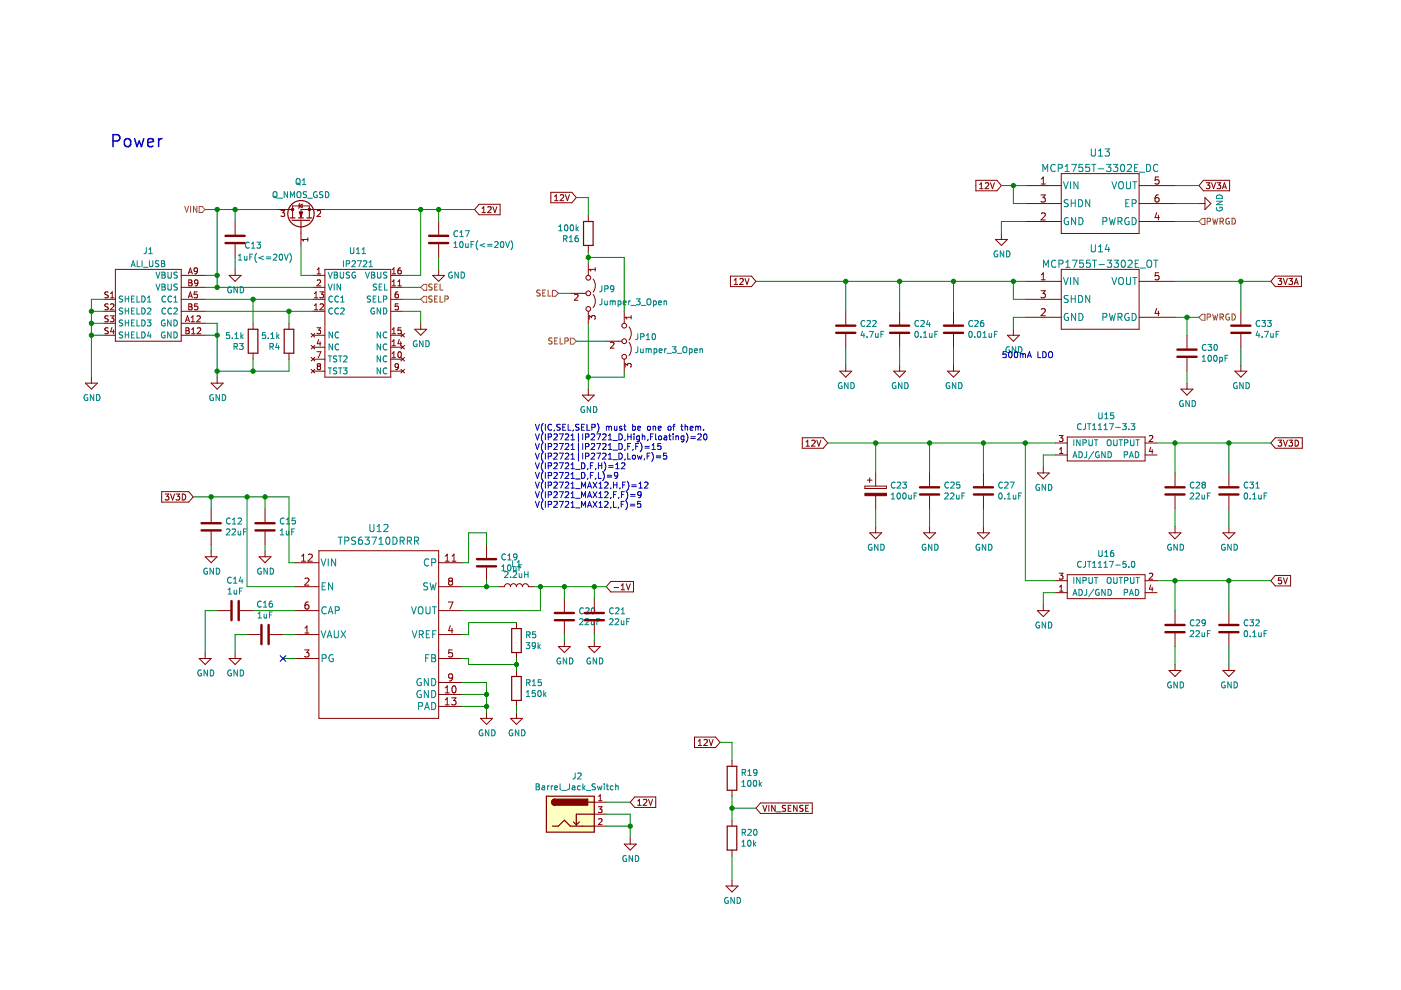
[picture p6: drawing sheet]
<svg xmlns="http://www.w3.org/2000/svg" width="297mm" height="210mm" viewBox="0 0 297 210" stroke-linecap="round" stroke-linejoin="round" font-family="sans-serif">
<path d="M.3 0h296.8v209.9h-296.8z" fill-rule="evenodd" fill="#fff" stroke="#fff" stroke-width=".21"/>
<g fill="none" stroke="#840000" stroke-width=".21">
<path d="M206.9 38.2h4.5l.9 1.1-.9 1.2h-4.5zM207.7 39.1l.4-.4v1.3M208.9 38.9l.5-.2 .2 .4-.7 .9h.7M210 38.7l.4 1.3 .4-1.3M217.4 39.3h7.6M220.8 38l.4-.5v1.5M220.8 39h.8M225 36.8h16.5v12.7h-16.5zM241.5 39.3h7.6M245.7 37.5h-.7l-.1 .7 .2-.1 .5 .1 .1 .2v.5l-.2 .1-.6-.1M255.2 38.2h5.5v2.3h-5.5l-1-1.2zM255.7 38.7h.8l-.4 .5 .4 .1v.6l-.2 .1-.6-.1"/>
<path d="M256.9 38.7l.4 1.3 .4-1.3M258 38.7h.8l-.4 .5 .4 .1v.6l-.2 .1-.6-.1M259.3 39.7h.6M24.5 57.1h13.9v15.2h-13.9zM38.4 58.4h5.1M39.9 58.1l.5-1.3 .4 1.3M40 59.3h.4l.3 .3-.3 .3 .3 .2 .1 .3-.3 .2h-.5zM40 59.9h.4M40.1 57.7h.6M41.9 57.3l-.3 .3-.3-.1-.1-.6 .4-.1 .3 .2-.1 .8-.2 .2-.3 .1M42 59.9l-.3 .2h-.3l-.1-.6 .4-.2 .3 .3-.1 .7-.2 .3h-.3M48.6 58.4h2.5l-1.3 1.3z"/>
<path d="M49.8 47v2.8M49.8 51.8v2.8M49.8 57.1v1.3M58.7 44.4h3.3M59.6 44.6h.8l-.5 .5 .4 .1v.6l-.2 .1-.5-.1M62 46.2v-2.5h3.6v2.5M63.4 43.7l.7-.4v.7zM63.6 43.2l-.3 1M63.8 46.7v5.3M65.3 50.4v.7M65.3 50.8h-1.3l.4 .3M66.3 58.4h2.6"/>
<path d="M67.3 58.1h.7M67.3 44.7l.4-.1 .3 .4-.8 .9h.8M67.3 59.5l.4-.2 .3 .4-.8 .9h.8M67.3 57.2l.3-.4v1.3M68.9 57.1h13.9v22.9h-13.9zM68.9 44.4h-5.1v1.8M82.8 58.4h2.6M83.2 58.1h.7M83.2 57.2l.3-.4v1.3M83.2 59.7l.3-.4v1.3M84.4 59.7l.3-.4v1.3M85 56.8l-.4 .1-.2 .2v.7l.2 .3 .4-.1v-.7h-.4l-.2 .2"/>
<path d="M91.7 58.4h2.6l-1.3 1.3zM93 47v2.8M93 51.8v2.8M93 57.1v1.3M101.6 43.3h4.4v2.2h-4.4l-1-1.1zM102.2 45.1h.7M102.2 44.2l.4-.4v1.3M103.4 43.9l.5-.1 .2 .4-.7 .9h.7M104.5 43.8l.4 1.3 .5-1.3M116.8 40.8h4.4l1 1.1-1 1.1h-4.4zM117.6 42.6h.7M117.6 41.6l.3-.3v1.3"/>
<path d="M118.8 41.4l.5-.1 .2 .3-.8 1h.8M119.9 41.3l.4 1.3 .4-1.3M124.7 45.7v1.3M124.7 52v1.3M124.7 55.8v2.6M125.7 59.1a2.26 2.26 0 0 1 0 2.8M126.2 57.1h-1.3l.4 .4M126.2 56.8v.7M154.9 58.5h4.4l1 1.2-1 1.1h-4.4zM155.7 59.4l.3-.3v1.2M156.9 59.2l.5-.1 .2 .3-.8 .9h.8M158 59.1l.4 1.2 .4-1.2"/>
<path d="M207.7 40h.7M211 50.8h2.6l-1.3 1.2zM212.3 49.5v1.3M217.4 47h7.6M217.4 43.2h7.6M217.4 59.7h7.6M220.7 41.3h.9l-.5 .6 .5 .1v.7l-.3 .1-.6-.1M220.8 58.3l.4-.5v1.5M220.8 45.3l.5-.2 .3 .5-.9 1h.9M220.8 59.3h.8M225 57.1h16.5v12.7h-16.5zM241.5 47h7.6"/>
<path d="M241.5 43.2h7.6M241.5 59.7h7.6M245.2 45.1l-.3 1h.9M245.6 41.3l-.4 .1a1.01 1.01 0 0 0 0 1.4l.5-.1v-.5l-.2-.3-.5 .1-.1 .2M245.6 45.6v1M245.7 57.8h-.7l-.1 .7 .2-.1 .5 .1 .1 .2v.5l-.2 .1-.6-.1M254.2 43.2h1.3M255.5 41.9l1.2 1.3-1.2 1.2zM259.2 40l.4-1.3 .4 1.3M270.4 58.5h5.5v2.3h-5.5l-1-1.1zM271 59.1h.7l-.4 .4 .4 .2v.5l-.2 .1-.5-.1M272.1 59.1l.4 1.2 .5-1.2"/>
<path d="M273.3 59.1h.7l-.4 .4 .4 .2v.5l-.2 .1-.5-.1M274.5 60h.6M19.4 80v1.2M21.9 68.5h2.6M21.9 63.5h2.6M21.9 71.1h2.6M21.9 66h2.6M22.9 67h-.4l-.3 .2 .1 .3 .6 .2v.4l-.7 .1M22.9 61.9h-.4l-.3 .2 .1 .3 .6 .3v.3l-.7 .1M22.9 64.5l-.4-.1-.3 .3 .1 .3 .6 .2v.4h-.7M22.9 69.6l-.4-.1-.3 .2 .1 .3 .6 .3v.3l-.7 .1M23.4 67h.8l-.5 .4 .4 .2v.5l-.2 .1-.5-.1"/>
<path d="M23.4 63.1h.8M23.4 64.5l.5-.1 .3 .4-.8 .9h.8M23.4 62.2l.4-.3v1.2M23.7 69.4l-.3 .9h.8M24 69.9v.9M38.4 68.5h5.1M38.4 63.5h5.1M38.4 71.1h5.1M38.4 66h5.1M38.4 60.9h5.1M39.3 68.2l.5-1.2 .4 1.2M39.4 69.5h.4l.3 .2-.3 .4 .3 .1v.3l-.2 .3h-.5z"/>
<path d="M39.4 70.1h.4M39.5 67.9h.6M39.9 63.1l.5-1.2 .4 1.2M40 64.4h.4l.3 .3-.3 .3 .3 .1 .1 .3-.3 .3h-.5zM40 65h.4M40.1 62.8h.6M40.5 68.2h.8M40.5 67.3l.4-.3v1.2M40.6 70.8h.8M40.6 69.9l.4-.4v1.3M41.7 67.1l.5-.1 .3 .3-.8 .9h.8M41.8 61.9h-.6l-.1 .6 .6-.1 .1 .6-.2 .1-.5-.1"/>
<path d="M41.8 69.6l.5-.1 .3 .4-.8 .9h.8M41.9 64.4h-.6l-.1 .6h.6l.1 .6-.2 .1-.5-.1M46 80v1.2M53.7 68.5v1.3M53.7 74.9v1.3M61.3 68.5v1.3M61.3 74.9v1.3M66 70.7l.7 .8M66 73.2l.7 .8M66 75.8l.7 .7M66 78.3l.7 .8M66.3 63.5h2.6"/>
<path d="M66.3 71.1h2.6M66.3 66h2.6M66.3 60.9h2.6M66.3 76.2h2.6M66.3 73.6h2.6M66.3 78.7h2.6M66.6 63.1h.8M66.6 65.7h.8M66.6 62.2l.4-.3v1.2M66.6 64.8l.4-.4v1.3M66.7 70.7l-.7 .8M66.7 73.2l-.7 .8"/>
<path d="M66.7 75.8l-.7 .7M66.7 78.3l-.7 .8M67.2 69.5h.8l-.4 .5 .3 .1v.5l-.2 .2-.5-.2M67.2 74.6h.8l-.5 1.2M67.5 77.7l-.2 .2v.2l.2 .3h.2l.3-.3v-.2l-.3-.2M67.5 77.7l-.2-.3 .2-.3h.2l.3 .3-.3 .3M67.5 77.7h.2M67.6 72l-.3 .9h.7M67.8 61.9h.8l-.4 .5 .3 .1v.5l-.2 .1-.5-.1M67.9 64.5l.4-.1 .3 .4-.8 .9h.8M67.9 72.5v.8M82.8 63.5h2.6"/>
<path d="M82.8 71.1h2.6M82.8 66h2.6M82.8 60.9h2.6M82.8 76.2h2.6M82.8 73.6h2.6M82.8 78.7h2.6M83.2 70.8h.7M83.2 60.6h.7M83.2 75.8h.7M83.2 69.9l.3-.4v1.3M83.2 72.4l.3-.4v1.3M83.2 74.9l.3-.3v1.2"/>
<path d="M83.2 73.3h.7M84.4 61.9h-.4l-.2 .3v.7l.2 .2 .4-.1v-.6h-.4l-.2 .2M84.4 60.6h.7M84.4 64.4h-.6v.6h.6v.6l-.2 .1-.4-.1M84.5 74.7l.2-.1a.68 .68 0 0 1 .4 .6 .68 .68 0 0 1-.4 .6l-.3-.4zM84.5 77.7l-.3 .2-.3-.1-.1-.6 .4-.1 .3 .3-.1 .7-.2 .2-.3 .1M84.7 72l-.3 .9h.7M85 72.5v.8M85 75.8l.8 .7M85 73.2l.8 .8M85 70.7l.8 .8M85 78.3l.8 .8"/>
<path d="M85 69.5h-.6v.6l.6-.1v.6l-.2 .2-.4-.2M85.8 78.3l-.8 .8M85.8 75.8l-.8 .7M85.8 73.2l-.8 .8M85.8 70.7l-.8 .8M87.9 69.8h2.6l-1.3 1.3zM89.2 68.5v1.3M120.9 62.2h3.3M121.8 62.5l.5-.1 .3 .4-.8 .9h.8M124.7 66v2.5M124.9 67.7v-.8l.5 .4 .1-.3h.6l.1 .2-.1 .5M125.7 62.4a2.26 2.26 0 0 1 0 2.8"/>
<path d="M128.5 72.3h3.3M129.4 72.7l.5-.2 .3 .4-.8 .9h.8M132.4 66v2.5M132.4 76.2v2.5M132.5 77.8v-.7l.5 .4 .1-.4h.6l.1 .2-.1 .5M133.4 69.3a2.26 2.26 0 0 1 0 2.8M133.4 72.6a2.26 2.26 0 0 1 0 2.8M133.8 66.9v.7M133.8 67.3h-1.3l.4 .3M155.7 60.3h.7M178 78.7h2.6l-1.3 1.3zM179.3 66v2.8"/>
<path d="M179.3 70.8v2.8M179.3 77.4v1.3M189.5 78.7h2.5l-1.3 1.3zM190.7 66v2.8M190.7 70.8v2.8M190.7 77.4v1.3M200.9 78.7h2.5l-1.2 1.3zM202.2 66v2.8M202.2 70.8v2.8M202.2 77.4v1.3M213.6 71.1h2.5l-1.2 1.2zM214.9 69.8v1.3"/>
<path d="M217.4 63.5h7.6M217.4 67.3h7.6M220.7 61.6h.9l-.5 .6 .5 .2v.6l-.3 .1-.6-.1M220.8 65.6l.5-.2 .3 .5-.9 1h.9M241.5 67.3h7.6M245.2 65.4l-.3 1h.9M245.6 65.9v1M251.7 71.1v2.8M251.7 75.9v2.8M261.8 78.7h2.6l-1.3 1.3zM263.1 66v2.8M263.1 70.8v2.8"/>
<path d="M263.1 77.4v1.3M274.4 60.3l.4-1.2 .5 1.2M18.1 81.2h2.6l-1.3 1.3zM44.8 81.2h2.5l-1.3 1.3zM123.5 83.8h2.5l-1.3 1.2zM124.7 82.5v1.3M170.1 92.8h4.5l.9 1.1-.9 1.1h-4.5zM170.9 94.6h.7M170.9 93.7l.4-.4v1.3M172.1 93.4l.5-.1 .2 .4-.8 .9h.8M173.2 93.3l.4 1.3 .4-1.3M221.2 99v1.3"/>
<path d="M223.7 96.5h2.6M223.7 93.9h2.6M224.6 92.3h.8l-.5 .5 .4 .1v.6l-.2 .1-.5-.1M224.6 95.2l.4-.3v1.3M224.6 96.2h.8M226.3 92.7h16.5v5h-16.5zM242.8 96.5h2.5M242.8 93.9h2.5M243.7 92.5l.5-.2 .2 .4-.8 .9h.8M244 94.8l-.3 .9h.8M244.3 95.3v.9M250.4 82.5h2.5l-1.2 1.3z"/>
<path d="M251.7 81.2v1.3M270.4 92.8h5.7v2.2h-5.7l-1-1.1zM271 93.3h.7l-.4 .5 .4 .1v.6l-.2 .1-.5-.1M272.1 93.3l.4 1.3 .5-1.3M273.3 93.3h.7l-.4 .5 .4 .1v.6l-.2 .1-.5-.1M274.6 93.3a.64 .64 0 0 1 .7 .7 .64 .64 0 0 1-.7 .6zM34.3 104.2h5.7l1 1.2-1 1.1h-5.7zM35 104.7h.8l-.4 .5 .3 .2v.5l-.1 .1-.6-.1M36.2 104.7l.4 1.3 .4-1.3M37.3 104.7h.8l-.4 .5 .3 .2v.5l-.1 .1-.6-.1M38.6 104.7a.64 .64 0 0 1 .8 .7 .64 .64 0 0 1-.8 .6zM43.5 118h2.5l-1.2 1.3z"/>
<path d="M44.8 107.9v2.8M44.8 112.7v2.8M44.8 116.8v1.2M54.9 118h2.6l-1.3 1.3zM56.2 107.9v2.8M56.2 112.7v2.8M56.2 116.8v1.2M62.5 119.3h5.1M63.9 119h.9M63.9 117.9l.5-.4v1.5M65.4 117.6l.5-.1 .3 .4-.9 1.1h.9M67.6 116.8h25.4v35.5h-25.4z"/>
<path d="M93 119.3h5.1M94.4 117.9l.4-.4v1.5M94.4 119h.9M95.8 119h.9M95.8 117.9l.5-.4v1.5M103.2 115.5v2.8M183.4 103.1h4.5v.5h-4.5zM183.9 101.8h1M184.4 113h2.5l-1.2 1.2zM184.4 101.3v1M185.7 100.3v2.8M185.7 105.1v2.8"/>
<path d="M185.7 111.7v1.3M195.8 113h2.6l-1.3 1.2zM197.1 100.3v2.8M197.1 105.1v2.8M197.1 111.7v1.3M207.2 113h2.6l-1.3 1.2zM208.5 100.3v2.8M208.5 105.1v2.8M208.5 111.7v1.3M219.9 100.3h2.6l-1.3 1.2zM247.9 113h2.5l-1.3 1.2zM249.1 100.3v2.8"/>
<path d="M249.1 105.1v2.8M249.1 111.7v1.3M259.3 113h2.5l-1.3 1.2zM260.5 100.3v2.8M260.5 105.1v2.8M260.5 111.7v1.3M42.2 139.6h2.6l-1.3 1.3zM43.5 138.4v1.2M46 129.5h2.8M48.6 139.6h2.5l-1.3 1.3zM49.8 138.4v1.2M50.9 129.5h2.8"/>
<path d="M52.4 134.5h2.8M57.2 134.5h2.8M62.5 129.5h5.1M62.5 139.6h5.1M62.5 134.5h5.1M62.5 124.4h5.1M64.6 137.8h.9l-.5 .6 .4 .1v.7l-.2 .1-.6-.1M64.7 134.2h.8M64.7 133.1l.4-.4v1.5M64.7 122.7l.5-.1 .3 .4-.9 1.1h.9M65.4 127.6l-.5 .1a1.01 1.01 0 0 0 0 1.4l.5-.1 .1-.5-.3-.3-.4 .1-.1 .2M93 129.5h5.1"/>
<path d="M93 139.6h5.1M93 134.5h5.1M93 124.4h5.1M95 127.6h1l-.6 1.5M95.4 123.2l-.3-.3 .3-.3h.3l.3 .3-.3 .3M95.4 123.2l-.3 .3 .1 .4 .2 .2h.3l.3-.3-.1-.4-.2-.2M95.4 123.2h.3M95.5 132.6l-.4 1.1h.9M95.8 133.2v1M95.9 137.8h-.7l-.1 .7 .2-.1h.5l.2 .3-.1 .5-.2 .1-.6-.1M103.2 120.3v2.8M105.7 124.4h1.3a.63 .63 0 0 1 .6-.6 .63 .63 0 0 1 .6 .6 .63 .63 0 0 1 .7-.6 .63 .63 0 0 1 .6 .6 .63 .63 0 0 1 .6-.6 .63 .63 0 0 1 .7 .6 .63 .63 0 0 1 .6-.6 .63 .63 0 0 1 .6 .6h1.3"/>
<path d="M109.5 132v1.3M109.5 138.4v1.2M118.4 137.1h2.5l-1.2 1.3zM119.7 126.9v2.8M119.7 131.8v2.7M119.7 135.8v1.3M124.7 137.1h2.6l-1.3 1.3zM126 126.9v2.8M126 131.8v2.7M126 135.8v1.3M129.5 123.3h4.8v2.2h-4.8l-1-1.1zM130.2 124.6h1"/>
<path d="M131.7 125.1h.7M131.7 124.1l.4-.3v1.3M132.8 123.8l.4 1.3 .4-1.3M219.9 129.5h2.6l-1.3 1.2zM221.2 128.2v1.3M223.7 125.7h2.6M223.7 123.1h2.6M224.6 121.5h.8l-.5 .5 .4 .1v.6l-.2 .1-.5-.1M224.6 125.3h.8M224.6 124.4l.4-.3v1.2M226.3 121.9h16.5v5h-16.5zM242.8 125.7h2.5"/>
<path d="M242.8 123.1h2.5M243.7 121.7l.5-.2 .2 .4-.8 .9h.8M244 124l-.3 .9h.8M244.3 124.5v.8M249.1 129.5v2.8M249.1 134.3v2.8M260.5 129.5v2.8M260.5 134.3v2.8M270.4 122h3.2v2.2h-3.2l-1-1.1zM271.7 122.5h-.6l-.1 .6h.6l.1 .6-.2 .1-.5-.1M272.1 122.5l.4 1.3 .5-1.3M93 147.2h5.1"/>
<path d="M93 149.8h5.1M93 144.7h5.1M94.4 146.9h.9M94.4 145.8l.4-.4v1.5M94.4 148.4l.4-.4v1.5M94.4 149.5h.9M95.8 148h.9l-.5 .5 .4 .2v.6l-.2 .2-.6-.2M96 145.6l.2-.2a.8 .8 0 0 1 .5 .8 .8 .8 0 0 1-.5 .7l-.4-.6zM96 143.5l-.3 .3h-.3l-.3-.3v-.3l.3-.3h.3l.3 .3a1 1 0 0 1-.5 1.2h-.2M101.9 152.3h2.5l-1.2 1.3zM103.2 151v1.3M108.2 152.3h2.6l-1.3 1.3z"/>
<path d="M109.5 142.2v1.2M109.5 148.5v1.3M109.5 151v1.3M147.2 156.3h4.5l1 1.1-1 1.1h-4.5zM148 158.1h.8M148 157.1l.4-.3v1.3M149.3 156.9l.4-.1 .3 .3-.8 1h.8M150.3 156.8l.5 1.3 .4-1.3M247.9 142.2h2.5l-1.3 1.2zM249.1 140.9v1.3M259.3 142.2h2.5l-1.3 1.2zM260.5 140.9v1.3"/>
<path d="M126 170.1h2.5M126 175.2h2.5M126 172.6h2.5M126.8 171h.8l-.4 .5 .4 .1v.6l-.2 .1-.6-.1M126.9 169.8h.7M126.9 168.9l.4-.4v1.3M126.9 173.7l.5-.1 .2 .3-.8 .9h.8M132.4 179h2.5l-1.3 1.2zM133.6 177.7v1.3M134.6 169h4.4v2.2h-4.4l-1-1.1zM135.2 170.7h.7M135.2 169.8l.4-.3v1.2"/>
<path d="M136.4 169.6l.5-.1 .2 .3-.7 .9h.7M137.5 169.5l.4 1.2 .5-1.2M155.2 161.2v1.3M155.2 167.5v1.3M155.2 173.9v1.3M161.2 170.2h11v2.3h-11l-.9-1.1zM161.7 170.7l.5 1.3 .4-1.3M163 170.7v1.3M164.3 170.7v1.3l-.7-1.3v1.3M164.6 172.1h1M166.6 170.8l-.7 .1v.3l.6 .3 .1 .3-.3 .2h-.4M167.1 171.4h.4"/>
<path d="M167.7 170.7h-.6v1.3h.6M169 170.7v1.3l-.7-1.3v1.3M170.3 170.8l-.5-.1-.3 .3 .2 .3 .5 .2v.4l-.7 .1M170.8 171.4h.4M171.4 170.7h-.6v1.3h.6M153.9 187.9h2.6l-1.3 1.2zM155.2 180.2v1.3M155.2 186.6v1.3"/>
<circle cx="124.7" cy="58.9" r=".51"/>
<circle cx="124.7" cy="62.2" r=".51"/>
<circle cx="124.7" cy="65.5" r=".51"/>
<circle cx="132.4" cy="75.6" r=".51"/>
<circle cx="132.4" cy="69" r=".51"/>
<circle cx="132.4" cy="72.3" r=".51"/>
</g>
<g fill="none" stroke="#008484" stroke-width=".21">
<path d="M62.8 38l.3-.1a.43 .43 0 0 1 .5 .4v.4a.42 .42 0 0 1-.4 .4 .42 .42 0 0 1-.4-.4zM63 38.8l.7 .5M64.1 39.1h.7M64.1 38.2l.4-.3v1.2M221.1 36.4v-1.5l.5 1 .5-1v1.5M223.7 35a.72 .72 0 0 0-1 .5 .72 .72 0 0 0 .7 .9l.3-.2M224.4 35.6h.7l.1-.2v-.4l-.8-.1v1.5M225.5 38.5l.5 1.5 .5-1.5M225.8 36.4h.9M225.8 35.3l.5-.4v1.5M227 38.5v1.5M227.2 34.9h1l-.6 1.5"/>
<path d="M228.5 38.5v1.5l-.8-1.5v1.5M229.5 34.9h-.7l-.1 .7 .2-.2 .6 .1 .1 .2-.1 .5-.2 .2-.6-.2M231 34.9h-.8v.7l.2-.2 .5 .1 .1 .2v.5l-.2 .2-.6-.2M231.4 31.6v1.2l.3 .3h.3l.2-.3v-1.2M231.5 34.9h.9M231.9 34.9v1.5M232.9 35.8h1.1M232.9 32l.4-.4v1.5M232.9 33.1h.9M234.3 31.6h.9l-.5 .6 .4 .1v.7l-.2 .1-.6-.1M234.6 34.9h.9l-.5 .5 .5 .2v.6l-.2 .2-.7-.2M235.8 38.5l.5 1.5 .5-1.5"/>
<path d="M236.1 34.9h.9l-.5 .5 .4 .2v.6l-.2 .2-.6-.2M237.3 38.7l.2-.2a.5 .5 0 0 1 .7 .5v.5a.5 .5 0 0 1-.5 .5 .5 .5 0 0 1-.5-.5zM237.7 35l.2-.1a.81 .81 0 0 1 .6 .7 .81 .81 0 0 1-.6 .8l-.2-.2-.1-.4zM238.8 38.5v1.2l.3 .3h.3l.3-.3v-1.2M239 35l.6-.1 .3 .4-.9 1.1h.9M240.2 38.5h.8M240.5 35.6h.6M240.6 38.5v1.5M241.3 34.9h-.8v1.5h.8M241.6 36.5h1.1M243.1 34.9a.77 .77 0 0 1 .9 .7 .77 .77 0 0 1-.9 .8zM245.5 35a.72 .72 0 0 0-1 .5 .72 .72 0 0 0 .7 .9l.3-.2"/>
<path d="M27.8 56.6l.4-1.3 .5 1.3M27.9 56.2h.6M29.1 55.3v1.3h.6M30.1 55.3v1.3M30.4 56.7h1M31 52.5v1.1l-.5 .2M31.6 53.8h.7M31.6 52.9l.3-.4v1.3M31.7 55.3v1l.2 .3h.3l.2-.3v-1M33.1 57.7l.4 1.3 .4-1.3M33.7 55.3l-.7 .1v.4l.6 .2 .1 .3-.3 .3-.4-.1M34.2 55.3h.4l.3 .2-.3 .4 .3 .1v.3l-.2 .3h-.5z"/>
<path d="M34.2 55.9h.4M34.3 57.7h.5l.2 .2-.2 .4 .2 .1 .1 .3-.3 .3h-.5zM34.3 58.3h.5M35.6 57.7v1l.2 .3h.3l.2-.3v-1M37.6 57.8l-.5-.1-.2 .2 .1 .3 .5 .3v.3l-.6 .1M50.5 54.2l.4-.3v1.3M50.5 55.2h.8M51.8 54.3l.1 .8 .5-.1M52.4 54.3v.9M52.8 51.5a.56 .56 0 0 0-.8 .5 .56 .56 0 0 0 .8 .5M53 54.5h.4M53.3 52.6h.7"/>
<path d="M53.3 51.7l.4-.4v1.3M53.6 53.9h-.6v1.3M54.4 53.7a1.46 1.46 0 0 0 0 1.9M54.5 51.3h.8l-.5 .5 .4 .1v.6l-.2 .1-.5-.1M55.9 54.3l-1 .4 1 .3M56.5 54.5h.9M56.5 54.9h.9M57.9 40.8l.3-.2a.43 .43 0 0 1 .5 .5v.4a.42 .42 0 0 1-.4 .4 .42 .42 0 0 1-.4-.4zM58 54l.5-.1 .2 .3-.8 1h.8M58.1 41.6l.7 .4M59 42h.9M59.3 54l.2-.1a.68 .68 0 0 1 .4 .6 .68 .68 0 0 1-.4 .7l-.3-.5z"/>
<path d="M60.3 53.9l.4 1.3 .4-1.3M61 40.6v1.3l-.8-1.3v1.3M61.4 53.7a1.46 1.46 0 0 1 0 1.9M61.6 41.9v-1.3l.4 .9 .4-.9v1.3M63 40.8l.3-.2a.43 .43 0 0 1 .5 .5v.4a.42 .42 0 0 1-.4 .4 .42 .42 0 0 1-.4-.4zM65 40.7l-.6 .1v.3l.5 .3 .1 .3-.2 .2-.5-.1M65.3 42h.9M67.2 40.7a.58 .58 0 0 0-.7 .6 .58 .58 0 0 0 .8 .5v-.4h-.3M68.5 40.7l-.7 .1v.3l.5 .3 .2 .3-.3 .2-.5-.1M69 40.6a.64 .64 0 0 1 .7 .7 .64 .64 0 0 1-.7 .6zM69.6 57.7l.4 1.3 .4-1.3M70.9 57.7h.4l.2 .2-.2 .4 .2 .1 .1 .3-.3 .3h-.4z"/>
<path d="M70.9 58.3h.4M72.1 57.7v1l.3 .3h.2l.3-.3v-1M72.8 55.3v1.3M73.4 55.9h.6l.1-.5-.7-.1v1.3M74.1 57.8h-.6v.4l.5 .2 .1 .3-.2 .3-.5-.1M74.3 52.5v1l.2 .3h.3l.2-.3v-1M74.6 55.4l.5-.1 .3 .3-.8 1h.8M75.3 57.8a.58 .58 0 0 0-.7 .5 .58 .58 0 0 0 .8 .5v-.4h-.2M75.6 53.8h.7M75.6 52.9l.3-.4v1.3M75.8 55.3h.8l-.5 1.3M76.8 53.8h.7"/>
<path d="M76.8 52.9l.3-.4v1.3M77 55.4l.5-.1 .3 .3-.8 1h.8M77.5 57.7l.4 1.3 .4-1.3M78.3 56.6h.7M78.3 55.6l.3-.3v1.3M78.8 57.7h.4l.2 .2-.2 .4 .2 .1 .1 .3-.3 .3h-.4zM78.8 58.3h.4M80 57.7v1l.3 .3h.2l.3-.3v-1M82 57.8l-.5-.1-.2 .2 .1 .3 .6 .3v.3l-.7 .1M95.8 57.8a.58 .58 0 0 0-.7 .5 .58 .58 0 0 0 .8 .5v-.4h-.2M96.2 52.5h.8M96.2 51.6l.4-.4v1.3"/>
<path d="M97 49a.56 .56 0 0 0-.8 .5 .56 .56 0 0 0 .8 .6M97.2 57.7v1.3l-.8-1.3v1.3M97.5 50.2h.7M97.5 49.3l.4-.4v1.3M97.6 51.3l.2-.1a.68 .68 0 0 1 .4 .7 .68 .68 0 0 1-.4 .6l-.3-.5zM97.8 57.7a.64 .64 0 0 1 .7 .6 .64 .64 0 0 1-.7 .7zM98.7 48.9h.8l-.5 1.3M98.7 51.6l.1 .8h.5M99.3 51.6v.9M99.9 51.8h.4M100.5 51.2h-.6v1.3M101.3 51a1.46 1.46 0 0 0 0 2"/>
<path d="M102.8 51.6l-1 .4 1 .4M103.4 51.8h.9M103.4 52.2h.9M104.9 51.3l.5-.1 .2 .4-.8 .9h.8M106.2 51.3l.2-.1a.68 .68 0 0 1 .4 .7 .68 .68 0 0 1-.4 .6l-.3-.5zM107.2 51.2l.4 1.3 .4-1.3M108.3 51a1.46 1.46 0 0 1 0 2M118.5 48.9h.7M118.5 48l.3-.3v1.2M119.5 50.6h.6l.1-.5-.7-.1v1.2M119.8 47.8l.2-.1a.68 .68 0 0 1 .4 .6 .68 .68 0 0 1-.4 .6l-.3-.4zM119.8 50.6l.4 .6"/>
<path d="M120.7 51.2h.7M120.7 50.3l.4-.3v1.2M121 47.8l.2-.1a.68 .68 0 0 1 .4 .6 .68 .68 0 0 1-.4 .6l-.3-.4zM122.2 47.7v1.2M122.3 48.5l.3 .4M122.5 50h-.3l-.2 .3-.1 .7 .3 .2 .4-.1-.1-.6h-.3l-.3 .2M122.6 48.1l-.4 .5M211.5 53.3a.58 .58 0 0 0-.8 .5 .58 .58 0 0 0 .8 .5v-.4h-.2M212.8 53.2v1.3l-.7-1.3v1.3M213.4 53.2a.64 .64 0 0 1 .7 .6 .64 .64 0 0 1-.7 .7zM221.3 56.7v-1.5l.5 1 .5-1v1.5M223.9 55.3a.72 .72 0 0 0-1 .5 .72 .72 0 0 0 .7 .9l.3-.2"/>
<path d="M224.5 56l.7-.1 .2-.2-.1-.4-.8-.1v1.5M225.5 58.8l.5 1.5 .5-1.5M226 56.7h.8M226 55.6l.4-.4v1.5M226.5 46.2a.7 .7 0 0 0-.9 .7 .7 .7 0 0 0 .9 .7l.1-.6h-.3M226.5 42.4l-.6-.1-.3 .3 .2 .4 .6 .3v.4l-.2 .1h-.6M227 58.8v1.5M227.1 42.3v1.5M227.1 43h.9M227.3 55.2h1.1l-.7 1.5M228 42.3v1.5M228 46.1v1.5l-.8-1.5v1.5"/>
<path d="M228.5 58.8v1.5l-.8-1.5v1.5M228.7 42.3a.76 .76 0 0 1 .9 .8 .76 .76 0 0 1-.9 .7zM228.8 46.1a.76 .76 0 0 1 .8 .8 .76 .76 0 0 1-.8 .7zM229.7 55.2h-.8v.7l.2-.2 .5 .1 .1 .2v.5l-.2 .2-.6-.2M231 42.3v1.5l-.8-1.5v1.5M231.1 55.2h-.7l-.1 .7 .2-.2 .5 .1 .2 .2-.1 .5-.2 .2-.6-.2M231.4 51.9v1.2l.3 .3h.3l.2-.3v-1.2M231.6 55.2h.9M232.1 55.2v1.5M232.9 52.3l.4-.4v1.5M232.9 53.4h.9M233 56.1h1.2"/>
<path d="M233.8 46.9h.7l.2-.3-.1-.3-.8-.2v1.5M234.7 51.8l-.4 1.1h1M234.7 55.2h1l-.5 .5 .4 .2v.6l-.2 .2-.7-.2M235.1 52.4v1M235.2 46.1l.3 1.5 .3-1 .3 1 .4-1.5M235.8 58.8l.5 1.5 .5-1.5M236.2 55.2h.9l-.5 .5 .5 .2v.6l-.3 .2-.6-.2M237 46.9h.8l.1-.3-.1-.3-.8-.2v1.5M237.3 59.1l.2-.3a.5 .5 0 0 1 .7 .5v.5a.5 .5 0 0 1-.5 .6 .5 .5 0 0 1-.5-.6zM237.4 46.9l.5 .7M237.9 55.3l.2-.1a.81 .81 0 0 1 .5 .7 .81 .81 0 0 1-.5 .8l-.2-.2-.2-.4zM238.7 43h.5"/>
<path d="M238.8 58.8v1.2l.3 .3h.3l.3-.3v-1.2M239.2 55.3l.5-.1 .3 .4-.9 1.1h.9M239.3 46.2a.7 .7 0 0 0-.8 .7 .7 .7 0 0 0 .8 .7l.1-.6h-.3M239.4 42.3h-.7v1.5h.7M240 46.1a.76 .76 0 0 1 .9 .8 .76 .76 0 0 1-.9 .7zM240 43.1l.8-.1 .1-.2-.1-.3-.8-.2v1.5M240.2 58.8h.8M240.6 58.8v1.5M240.7 55.9h.5M241.4 55.2h-.7v1.5h.7M241.7 56.8h1.2M243.2 55.4l.3-.2a.51 .51 0 0 1 .7 .5v.5a.51 .51 0 0 1-.5 .5 .51 .51 0 0 1-.5-.5z"/>
<path d="M244.6 55.2h.9M245 55.2v1.5M257.9 42.7h1.3l-1.3 .7h1.3M258 41.6a.68 .68 0 0 1 .7-.2 .68 .68 0 0 1 .5 .7h-1.3zM258 44a.58 .58 0 0 0 .5 .7 .58 .58 0 0 0 .5-.8h-.4v.3M26 67.9l-.7 .1v.3l.6 .3 .1 .3-.2 .2h-.5M26 62.8l-.7 .1v.4l.6 .2 .1 .3-.2 .2h-.5M26 70.4l-.7 .1v.4l.6 .2 .1 .3-.2 .3-.5-.1M26 65.4h-.7v.4l.6 .2 .1 .3-.2 .3-.5-.1M26.6 62.8v1.2M26.6 65.3v1.3M26.6 67.8v1.3"/>
<path d="M26.6 70.4v1.3M26.6 63.4h.7M26.6 65.9h.7M26.6 68.5h.7M26.6 71h.7M27.3 62.8v1.2M27.3 65.3v1.3M27.3 67.8v1.3M27.3 70.4v1.3M27.9 63.4h.4M27.9 65.9h.4M27.9 68.5h.4"/>
<path d="M27.9 71h.4M28.5 67.8h-.6v1.3h.6M28.5 62.8h-.6v1.2h.6M28.5 70.4h-.6v1.3h.6M28.5 65.3h-.6v1.3h.6M29 67.8v1.3h.6M29 62.8v1.2h.6M29 70.4v1.3h.6M29 65.3v1.3h.6M30.1 67.8a.64 .64 0 0 1 .7 .7 .64 .64 0 0 1-.7 .6zM30.1 62.8a.64 .64 0 0 1 .7 .6 .64 .64 0 0 1-.7 .6zM30.1 70.4a.64 .64 0 0 1 .7 .6 .64 .64 0 0 1-.7 .7z"/>
<path d="M30.1 65.3a.64 .64 0 0 1 .7 .6 .64 .64 0 0 1-.7 .7zM31.2 67.8h.8l-.4 .5 .3 .2v.5l-.1 .1-.6-.1M31.3 64h.7M31.3 65.4l.5-.1 .2 .4-.8 .9h.8M31.3 63.1l.3-.3v1.2M31.6 70.3l-.3 .9h.8M31.9 70.8v.9M33.1 60.2l.4 1.3 .4-1.3M34.3 60.2h.5l.2 .3-.2 .3 .2 .2 .1 .3-.3 .2h-.5zM34.3 60.8h.5M34.9 67.9a.58 .58 0 0 0-.7 .6 .58 .58 0 0 0 .8 .5v-.4h-.2M34.9 70.4a.58 .58 0 0 0-.7 .6 .58 .58 0 0 0 .8 .5v-.4h-.2"/>
<path d="M35.1 62.9a.56 .56 0 0 0-.8 .5 .56 .56 0 0 0 .8 .5M35.1 65.4a.56 .56 0 0 0-.8 .5 .56 .56 0 0 0 .8 .6M35.6 60.2v1.1l.2 .2 .4-.1 .1-.1v-1.1M36.3 67.8v1.3l-.8-1.3v1.3M36.3 70.4v1.3l-.8-1.3v1.3M36.4 62.9a.56 .56 0 0 0-.8 .5 .56 .56 0 0 0 .8 .5M36.4 65.4a.56 .56 0 0 0-.8 .5 .56 .56 0 0 0 .8 .6M36.9 67.8a.64 .64 0 0 1 .7 .7 .64 .64 0 0 1-.7 .6zM36.9 65.4l.5-.1 .2 .4-.8 .9h.8M36.9 70.4a.64 .64 0 0 1 .7 .6 .64 .64 0 0 1-.7 .7zM36.9 64h.7M36.9 63.1l.3-.3v1.2"/>
<path d="M37.6 60.3l-.5-.1-.2 .3 .1 .3 .5 .2v.4h-.6M48.7 70.5h-.6l-.1 .6h.6l.1 .6-.2 .1-.5-.1M49 60.9a.58 .58 0 0 0-.7 .6 .58 .58 0 0 0 .8 .5v-.5h-.3M49.3 71.7v.1M49.6 73.5l.6-.1 .1-.5-.7-.1v1.3M49.8 71.8h.7M49.8 70.9l.4-.4v1.3M49.9 73.5l.4 .6M50.3 60.8v1.3l-.7-1.3v1.3M50.8 72.8h.8l-.5 .5 .4 .1v.6l-.2 .1-.5-.1M50.9 60.8a.64 .64 0 0 1 .8 .6 .64 .64 0 0 1-.8 .7zM51.1 70.5v1.3"/>
<path d="M51.2 71.3l.4 .5M51.6 70.9l-.5 .5M56.3 70.5h-.6l-.1 .6h.6l.1 .6-.2 .1-.5-.1M56.9 71.7v.1M57.2 73.5l.6-.1 .1-.5-.7-.1v1.3M57.4 70.9l.4-.4v1.3M57.4 71.8h.7M57.5 73.5l.5 .6M58.7 70.5v1.3M58.7 72.8l-.3 .9h.8M58.8 71.3l.4 .5M59.1 73.2v.9"/>
<path d="M59.2 70.9l-.5 .5M69.6 75.5h.7M69.6 60.2l.4 1.3 .4-1.3M69.6 78h.7M70 75.5v1.2M70 78v1.3M70.5 62.9a.56 .56 0 0 0-.8 .5 .56 .56 0 0 0 .8 .5M70.5 65.4a.56 .56 0 0 0-.8 .5 .56 .56 0 0 0 .8 .6M70.5 70.4v1.3l-.7-1.3v1.3M70.5 72.9v1.3l-.7-1.3v1.3M70.9 60.2v1.3M71.4 75.5l-.7 .1v.3l.6 .3 .1 .3-.2 .2h-.5"/>
<path d="M71.4 78.1h-.7v.4l.6 .2 .1 .3-.2 .3-.5-.1M71.8 62.9a.56 .56 0 0 0-.8 .5 .56 .56 0 0 0 .8 .5M71.8 65.4a.56 .56 0 0 0-.8 .5 .56 .56 0 0 0 .8 .6M71.8 75.5h.7M71.8 78h.7M71.8 70.5a.56 .56 0 0 0-.8 .5 .56 .56 0 0 0 .8 .5M71.8 73a.56 .56 0 0 0-.8 .6 .56 .56 0 0 0 .8 .5M72.1 75.5v1.2M72.1 78v1.3M72.2 60.2v1.3l-.7-1.3v1.3M72.3 64h.7M72.3 65.4l.4-.1 .3 .4-.8 .9h.8"/>
<path d="M72.3 63.1l.3-.3v1.2M72.8 78h.8l-.4 .5 .3 .1v.5l-.2 .2-.5-.2M72.9 75.6l.4-.1 .3 .3-.8 .9h.8M78.6 62.8l-.7 .1v.4l.6 .2 .1 .3-.3 .2h-.4M79.1 63.4h.4M79.4 65.4a.58 .58 0 0 0-.8 .6 .58 .58 0 0 0 .8 .5v-.5h-.2M79.7 62.8h-.6v1.2h.6M79.8 60.3l-.6 .1v.3l.5 .3 .1 .3-.2 .2-.5-.1M80.3 62.8v1.2h.6M80.4 60.8h.4M80.7 65.3v1.3l-.7-1.3v1.3M80.7 70.4v1.3l-.7-1.3v1.3"/>
<path d="M80.7 72.9v1.3l-.7-1.3v1.3M80.7 75.5v1.2l-.7-1.2v1.2M80.7 78v1.3l-.7-1.3v1.3M81 60.2h-.6v1.3h.6M81.3 63.4h.6l.1-.5-.7-.1v1.2M81.3 65.3a.64 .64 0 0 1 .7 .6 .64 .64 0 0 1-.7 .7zM81.5 60.2v1.3h.6M82 70.5a.56 .56 0 0 0-.8 .5 .56 .56 0 0 0 .8 .5M82 78.1a.56 .56 0 0 0-.8 .5 .56 .56 0 0 0 .8 .5M82 73a.56 .56 0 0 0-.8 .6 .56 .56 0 0 0 .8 .5M82 75.6a.56 .56 0 0 0-.8 .5 .56 .56 0 0 0 .8 .5M88.4 72.3a.58 .58 0 0 0-.8 .6 .58 .58 0 0 0 .8 .5v-.4h-.2"/>
<path d="M89.7 72.2v1.3l-.7-1.3v1.3M90.3 72.2a.64 .64 0 0 1 .7 .7 .64 .64 0 0 1-.7 .6zM127.6 63.4v1.1l-.5 .1M127.6 60.6v1.1l-.5 .2M128.2 61.3l.6-.1 .1-.5-.7-.1v1.3M128.2 63.8l.1 .8 .5-.1M128.8 63.8v.8M129.4 63.8v.8M129.4 63.9l.3-.1 .2 .2M129.9 64l.2-.2h.3l.1 .8M129.9 64v.6M130.2 61.1l-.3 .3-.4-.1v-.6l.4-.1 .3 .2-.1 .8-.2 .2-.4 .1"/>
<path d="M131.1 63.8h.3l.3 .2-.2 .6h-.4M131.1 63.8v1.3M132.1 64.2l.6-.1v-.3h-.4l-.2 .2 .1 .6h.5M133.3 63.8v.8M133.7 63.8l-.4 .2M133.8 64.8h.9M134.9 63.4h.8l-.4 .4 .4 .2v.5l-.2 .1-.6-.1M135.2 73.5v1.1l-.5 .2M135.2 70.7v1.1l-.5 .2M135.8 71.4h.6l.1-.5-.7-.2v1.3M135.8 73.9l.1 .8h.5M136 64.8h.9"/>
<path d="M136.4 73.9v.9M137 74.1l.3-.2 .2 .2M137 73.9v.9M137 72h.8M137 71.1l.4-.4v1.3M137.2 63.5l.3-.1a.43 .43 0 0 1 .5 .4v.4a.42 .42 0 0 1-.4 .5 .42 .42 0 0 1-.4-.5zM137.5 74.1l.2-.2 .3 .1 .1 .8M137.5 74.1v.7M138.4 70.9l.2-.2a.68 .68 0 0 1 .4 .7 .68 .68 0 0 1-.4 .6l-.4-.5zM138.6 63.8h.3l.3 .2-.2 .6h-.4M138.6 63.8v1.3M138.7 74l.3-.1 .3 .3-.1 .5h-.5"/>
<path d="M138.7 73.9v1.3M139.6 64.2l.6-.1v-.3h-.4l-.2 .2 .1 .6h.5M139.8 74.4l.6-.2-.1-.2-.4-.1-.1 .2v.6h.5M140.8 63.9l.5-.1v.8M140.8 63.8v.8M140.9 73.9v.9M141.3 73.9l-.4 .3M141.4 74.9h1M142.5 73.5h.8l-.4 .5 .4 .1v.6l-.2 .1-.6-.1M143.6 74.9h.9M144.8 73.7l.3-.2a.43 .43 0 0 1 .5 .4v.5a.42 .42 0 0 1-.4 .4 .42 .42 0 0 1-.4-.4zM146.2 74l.3-.1 .3 .3-.1 .5h-.5"/>
<path d="M146.2 73.9v1.3M147.3 74.4l.6-.2-.1-.2-.4-.1-.1 .2v.6h.5M148.4 74.1l.5-.1v.8M148.4 73.9v.9M182.9 70.2l-.3 .9h.7M183.2 70.7v.8M183.3 68.1a.56 .56 0 0 0-.8 .5 .56 .56 0 0 0 .8 .5M183.8 68.1l.5-.2 .2 .4-.7 .9h.7M183.8 71.4v.1M184.3 70.3h.9l-.6 1.2M185 68.1l.5-.2 .3 .4-.8 .9h.8M185.6 70.7l.1 .8 .5-.1"/>
<path d="M186.2 70.7v.8M186.8 70.9h.4M187.4 70.3h-.6v1.2M194.1 70.4l.2-.1a.68 .68 0 0 1 .4 .6 .68 .68 0 0 1-.4 .6l-.3-.5zM194.8 68.1a.56 .56 0 0 0-.8 .5 .56 .56 0 0 0 .8 .5M195.2 71.4v.1M195.2 68.1l.5-.2 .3 .4-.8 .9h.8M195.8 71.5h.7M195.8 70.6l.4-.3v1.2M196.8 67.9l-.3 .9h.7M197.1 70.7v.8l.5-.1M197.1 68.4v.8"/>
<path d="M197.6 70.7v.8M198.2 70.9h.4M198.8 70.3h-.6v1.2M205.5 70.4l.2-.1a.68 .68 0 0 1 .4 .6 .68 .68 0 0 1-.4 .6l-.3-.5zM206.2 68.1a.56 .56 0 0 0-.8 .5 .56 .56 0 0 0 .8 .5M206.7 68.1l.5-.2 .2 .4-.8 .9h.8M206.7 71.4v.1M207.3 70.4l.2-.1a.68 .68 0 0 1 .5 .6 .68 .68 0 0 1-.5 .6l-.3-.5zM208.4 71.5h.7M208.4 70.6l.4-.3v1.2M208.5 67.9l-.4 .1-.2 .2v.8l.2 .2 .4-.1v-.6l-.4-.1-.2 .3M209.7 70.7l.1 .8 .4-.1"/>
<path d="M210.2 70.7v.8M210.8 70.9h.5M211.4 70.3h-.6v1.2M214 73.6a.58 .58 0 0 0-.7 .6 .58 .58 0 0 0 .8 .5v-.5h-.3M215.3 73.5v1.3l-.7-1.3v1.3M215.9 73.5a.64 .64 0 0 1 .8 .6 .64 .64 0 0 1-.8 .7zM226.5 66.5a.7 .7 0 0 0-.9 .7 .7 .7 0 0 0 .9 .7l.1-.6h-.3M226.5 62.7l-.6-.1-.3 .3 .2 .4 .6 .3v.4l-.2 .1h-.6M227.1 63.4h.9M227.1 62.6v1.5M228 62.6v1.5M228 66.5v1.4l-.8-1.4v1.4"/>
<path d="M228.7 62.6a.76 .76 0 0 1 .9 .8 .76 .76 0 0 1-.9 .7zM228.8 66.5a.76 .76 0 0 1 .8 .7 .76 .76 0 0 1-.8 .7zM231 62.6v1.5l-.8-1.5v1.5M233.8 67.2h.7l.2-.2-.1-.4-.8-.1v1.4M235.2 66.5l.3 1.4 .3-1 .3 1 .4-1.4M237 67.2h.8l.1-.2-.1-.4-.8-.1v1.4M237.4 67.2l.5 .7M239.3 66.5a.7 .7 0 0 0-.8 .7 .7 .7 0 0 0 .8 .7l.1-.6h-.3M240 66.5a.76 .76 0 0 1 .9 .7 .76 .76 0 0 1-.9 .7zM254.9 76.6h.7M254.9 75.7l.4-.4v1.3M255.7 73.1a.56 .56 0 0 0-.8 .6 .56 .56 0 0 0 .8 .5"/>
<path d="M256.1 73h.8l-.4 .5 .3 .1v.6l-.1 .1-.6-.1M256.2 75.5l.2-.2a.68 .68 0 0 1 .5 .7 .68 .68 0 0 1-.5 .6l-.3-.5zM257.5 73.1l.2-.1a.68 .68 0 0 1 .4 .7 .68 .68 0 0 1-.4 .6l-.3-.5zM257.5 75.4l.1-.1a.68 .68 0 0 1 .5 .7 .68 .68 0 0 1-.5 .6 .84 .84 0 0 1-.1-1.2zM258.6 75.8h.4l.2 .2-.1 .5h-.5M258.6 75.8v1.2M259.7 75.9h.5M260.3 75.3h-.6v1.3M266.6 70.2l-.3 .9h.8M266.9 70.7v.8M267.1 68.1a.56 .56 0 0 0-.8 .5 .56 .56 0 0 0 .8 .5M267.5 67.9h.8l-.4 .5 .4 .2v.5l-.2 .1-.6-.1"/>
<path d="M267.6 71.4v.1M268.1 70.3h.8l-.5 1.2M268.7 67.9h.8l-.4 .5 .4 .2v.5l-.2 .1-.6-.1M269.4 70.7l.1 .8 .5-.1M270 70.7v.8M270.6 70.9h.4M271.2 70.3h-.6v1.2M18.5 83.7a.58 .58 0 0 0-.7 .6 .58 .58 0 0 0 .8 .5v-.4h-.2M19.9 83.7v1.2l-.8-1.2v1.2M20.5 83.7a.64 .64 0 0 1 .7 .6 .64 .64 0 0 1-.7 .6zM45.2 83.7a.58 .58 0 0 0-.7 .6 .58 .58 0 0 0 .8 .5v-.4h-.3M46.5 83.7v1.2l-.7-1.2v1.2"/>
<path d="M47.1 83.7a.64 .64 0 0 1 .8 .6 .64 .64 0 0 1-.8 .6zM123.9 86.3a.58 .58 0 0 0-.7 .5 .58 .58 0 0 0 .8 .5v-.4h-.3M125.2 86.2v1.3l-.7-1.3v1.3M125.8 86.2a.64 .64 0 0 1 .8 .6 .64 .64 0 0 1-.8 .7zM178.5 81.2a.58 .58 0 0 0-.8 .6 .58 .58 0 0 0 .8 .5v-.5h-.2M179.8 81.1v1.3l-.7-1.3v1.3M180.4 81.1a.64 .64 0 0 1 .7 .7 .64 .64 0 0 1-.7 .6zM189.9 81.2a.58 .58 0 0 0-.7 .6 .58 .58 0 0 0 .8 .5v-.5h-.3M191.2 81.1v1.3l-.7-1.3v1.3M191.8 81.1a.64 .64 0 0 1 .8 .7 .64 .64 0 0 1-.8 .6zM201.3 81.2a.58 .58 0 0 0-.7 .6 .58 .58 0 0 0 .8 .5v-.5h-.3M202.7 81.1v1.3l-.8-1.3v1.3"/>
<path d="M203.3 81.1a.64 .64 0 0 1 .7 .7 .64 .64 0 0 1-.7 .6zM227.5 97l.4-1.2 .4 1.2M227.6 96.7h.6M227.7 93.2v1.3M228.8 95.8a.64 .64 0 0 1 .7 .6 .64 .64 0 0 1-.7 .6zM229 93.2v1.3l-.7-1.3v1.3M229.2 90a.56 .56 0 0 0-.8 .5 .56 .56 0 0 0 .8 .5M229.6 93.9l.6-.1 .1-.4-.7-.2v1.3M230.1 89.8v1.1l-.4 .2M230.4 95.8l-.1 1.1-.4 .1M230.6 89.8h.7M230.9 93.2v1.1l.2 .2h.3l.2-.2v-1.1"/>
<path d="M230.9 89.8v1.3M231.7 90.2l.3-.4v1.3M231.7 91.1h.7M231.9 95.7l-1.1 1.6M232 93.2h.7M232.4 93.2v1.3M232.9 90.2l.3-.4v1.3M232.9 91.1h.7M233 87.5v1l.2 .3h.2l.3-.3v-1M233 95.8a.58 .58 0 0 0-.7 .6 .58 .58 0 0 0 .8 .5v-.4h-.3M234.1 90.2l.3-.4v1.3M234.1 91.1h.7"/>
<path d="M234.2 87.9l.4-.4v1.3M234.2 88.8h.8M234.3 95.8v1.2l-.7-1.2v1.2M234.8 93.4l.2-.2a.43 .43 0 0 1 .6 .5v.4a.42 .42 0 0 1-.4 .4 .42 .42 0 0 1-.5-.4zM234.9 95.8a.64 .64 0 0 1 .8 .6 .64 .64 0 0 1-.8 .6zM235.2 89.8h.9l-.6 1.3M236.1 87.5h-.6l-.1 .6h.6l.1 .6-.2 .1-.5-.1M236.1 93.2v1.1l.3 .2h.2l.3-.2v-1.1M236.6 90.6h.9M237.3 93.2h.7M237.6 93.2v1.3M238 89.8h.8l-.4 .5 .3 .1v.6l-.2 .1-.5-.1"/>
<path d="M238.4 96.4h.6v-.5l-.6-.1v1.2M238.4 93.9l.6-.1 .1-.4-.7-.2v1.3M239.3 91v.1M239.4 97l.5-1.2 .4 1.2M239.6 96.7h.6M239.7 93.2v1.1l.2 .2h.3l.2-.2v-1.1M239.8 89.8h.8l-.4 .5 .3 .1v.6l-.1 .1-.6-.1M240.7 95.8a.64 .64 0 0 1 .8 .6 .64 .64 0 0 1-.8 .6zM240.8 93.2h.8M241.2 93.2v1.3M250.8 85a.58 .58 0 0 0-.7 .6 .58 .58 0 0 0 .8 .5v-.4h-.3M252.2 84.9v1.3l-.8-1.3v1.3"/>
<path d="M252.8 84.9a.64 .64 0 0 1 .7 .7 .64 .64 0 0 1-.7 .6zM262.2 81.2a.58 .58 0 0 0-.7 .6 .58 .58 0 0 0 .8 .5v-.5h-.2M263.6 81.1v1.3l-.7-1.3v1.3M264.2 81.1a.64 .64 0 0 1 .7 .7 .64 .64 0 0 1-.7 .6zM48 112.3l.5-.2 .2 .4-.8 .9h.8M48.8 110a.56 .56 0 0 0-.8 .5 .56 .56 0 0 0 .8 .5M49.2 112.3l.5-.2 .2 .4-.7 .9h.7M49.3 111.1h.7M49.3 110.2l.3-.4v1.3M50.5 112.6v.8l.5-.1M50.5 110l.5-.2 .2 .4-.8 .9h.8M51 112.6v.8"/>
<path d="M51.6 112.7h.5M52.2 112.1h-.6v1.3M59.4 113.4h.8M59.4 112.5l.4-.4v1.3M60.2 110a.56 .56 0 0 0-.8 .5 .56 .56 0 0 0 .8 .5M60.7 111.1h.7M60.7 112.6l.1 .8 .4-.1M60.7 110.2l.4-.4v1.3M61.2 112.6v.8M61.9 112.7h.4M62.5 112.1h-.6v1.3M62.6 109.8h-.6l-.1 .6h.6l.1 .6-.2 .1-.5-.1"/>
<path d="M68.1 118.5l.5 1.5 .5-1.5M69.6 118.5v1.5M71.2 118.5v1.5l-.9-1.5v1.5M71.7 113.9h.9M72.1 113.9v1.5M73.1 114.7l.7-.1 .2-.2-.1-.4-.8-.1v1.5M75.4 114l-.6-.1-.2 .1v.5l.7 .3 .1 .3-.3 .3-.6-.1M76.7 113.9l-.4 .1a1.03 1.03 0 0 0 0 1.4l.5-.1 .1-.5-.3-.3h-.5l-.1 .3M77.4 113.9h.9l-.5 .6 .4 .1v.7l-.2 .1-.6-.1M78.4 111.2v1.2l.3 .3h.3l.3-.3v-1.2M78.8 113.9h1l-.6 1.5M79.9 112.7h.9"/>
<path d="M79.9 111.6l.5-.4v1.5M80.3 115.4h.9M80.3 114.3l.5-.4v1.5M81.4 111.3l.6-.1 .3 .4-1 1.1h1M81.9 114l.3-.1a.81 .81 0 0 1 .5 .7 .81 .81 0 0 1-.5 .8l-.3-.1-.1-.5zM83.3 113.9a.77 .77 0 0 1 .9 .7 .77 .77 0 0 1-.9 .8zM84.8 114.7l.8-.1 .1-.2-.1-.4-.8-.1v1.5M85.2 114.7l.5 .7M86.4 114.7l.7-.1 .1-.2v-.4l-.8-.1v1.5M86.7 114.7l.5 .7M87.9 114.7l.7-.1 .2-.2-.1-.4-.8-.1v1.5M88.3 114.7l.5 .7"/>
<path d="M90.9 118.6a.71 .71 0 0 0-1 .5 .71 .71 0 0 0 .7 .9l.3-.2M91.5 119.3l.7-.1 .2-.2-.1-.4-.8-.1v1.5M107.2 117.6a.56 .56 0 0 0-.8 .5 .56 .56 0 0 0 .8 .5M107.7 118.7h.7M107.7 117.8l.3-.4v1.3M107.7 119.9l.2-.1a.68 .68 0 0 1 .4 .6 .68 .68 0 0 1-.4 .6l-.3-.5zM108.7 118.9v1.2h.6M109.6 118l-.2 .2h-.4l-.1-.6 .5-.2 .2 .3-.1 .7-.1 .3h-.4M109.7 119.2l.3-.3v2.1M110 119.8h.6M184.8 115.5a.58 .58 0 0 0-.7 .5 .58 .58 0 0 0 .8 .5v-.4h-.3M186.1 115.4v1.3l-.7-1.3v1.3"/>
<path d="M186.8 115.4a.64 .64 0 0 1 .7 .6 .64 .64 0 0 1-.7 .7zM189 105.8h.7M189 104.9l.3-.4v1.3M189.8 102.3a.56 .56 0 0 0-.8 .6 .56 .56 0 0 0 .8 .5M190.2 102.3l.5-.1 .3 .4-.8 .9h.8M190.3 104.6l.2-.1a.68 .68 0 0 1 .4 .7 .68 .68 0 0 1-.4 .6l-.3-.5zM191.4 102.2h.8l-.4 .5 .3 .1v.6l-.2 .1-.5-.1M191.5 104.6l.2-.1a.68 .68 0 0 1 .4 .7 .68 .68 0 0 1-.4 .6l-.3-.5zM192.7 105v.7h.5M193.2 105v.8M193.8 105.1h.4M194.4 104.5h-.6v1.3"/>
<path d="M196.2 115.5a.58 .58 0 0 0-.7 .5 .58 .58 0 0 0 .8 .5v-.4h-.2M197.6 115.4v1.3l-.8-1.3v1.3M198.2 115.4a.64 .64 0 0 1 .7 .6 .64 .64 0 0 1-.7 .7zM200.3 104.6l.5-.1 .2 .4-.7 .9h.7M201.1 102.3a.56 .56 0 0 0-.8 .6 .56 .56 0 0 0 .8 .5M201.5 104.6l.5-.1 .3 .4-.8 .9h.8M201.6 102.3l.5-.1 .2 .4-.8 .9h.8M202.8 105l.1 .7h.4M203.3 105v.8M203.5 102.2h-.6l-.1 .6h.6l.1 .6-.2 .1-.5-.1M204 105.1h.4M204.6 104.5h-.6v1.3"/>
<path d="M207.7 115.5a.58 .58 0 0 0-.8 .5 .58 .58 0 0 0 .8 .5v-.4h-.2M209 115.4v1.3l-.7-1.3v1.3M209.6 115.4a.64 .64 0 0 1 .7 .6 .64 .64 0 0 1-.7 .7zM211.9 104.6l.1-.1a.68 .68 0 0 1 .5 .7 .68 .68 0 0 1-.5 .6l-.3-.5zM212.5 102.3a.56 .56 0 0 0-.8 .6 .56 .56 0 0 0 .8 .5M213 105.7v.1M213 102.3l.5-.1 .2 .4-.7 .9h.7M213.6 105.8h.7M213.6 104.9l.3-.4v1.3M214.2 102.2h.8l-.5 1.3M214.8 105l.1 .7h.5M215.4 105v.8"/>
<path d="M216 105.1h.4M216.6 104.5h-.6v1.3M220.4 102.8a.58 .58 0 0 0-.8 .5 .58 .58 0 0 0 .8 .5v-.4h-.2M221.7 102.7v1.3l-.7-1.3v1.3M222.3 102.7a.64 .64 0 0 1 .7 .6 .64 .64 0 0 1-.7 .7zM229.2 119.1a.56 .56 0 0 0-.8 .6 .56 .56 0 0 0 .8 .5M230.1 119v1.1l-.4 .2M230.6 119h.7M230.9 119v1.3M231.7 119.4l.3-.4v1.3M232.9 119.4l.3-.4v1.3M233 116.7v1l.2 .3h.2l.3-.3v-1"/>
<path d="M234.1 119.4l.3-.4v1.3M234.2 118h.8M234.2 117.1l.4-.4v1.3M235.2 119h.9l-.6 1.3M236 116.7l-.3 .1-.2 .2-.1 .7 .3 .3 .4-.1-.1-.6-.3-.1-.3 .2M236.6 119.8h.9M238.7 119h-.6v.6h.6v.6l-.2 .1-.4-.1M240 119.1l.2-.1a.68 .68 0 0 1 .4 .7 .68 .68 0 0 1-.4 .6l-.3-.5zM248.3 115.5a.58 .58 0 0 0-.8 .5 .58 .58 0 0 0 .8 .5v-.4h-.2M249.6 115.4v1.3l-.7-1.3v1.3M250.2 115.4a.64 .64 0 0 1 .7 .6 .64 .64 0 0 1-.7 .7zM252.4 104.6l.4-.1 .3 .4-.8 .9h.8"/>
<path d="M253.2 102.3a.56 .56 0 0 0-.8 .6 .56 .56 0 0 0 .8 .5M253.6 104.6l.5-.1 .2 .4-.8 .9h.8M253.6 102.3l.5-.1 .3 .4-.8 .9h.8M254.8 105l.1 .7h.5M255.1 102.8l-.3 .2 .1 .4 .2 .1h.2l.3-.3-.1-.3-.2-.1M255.1 102.8l-.3-.3 .3-.3h.2l.3 .3-.3 .3M255.1 102.8h.2M255.4 105v.8M256 105.1h.4M256.6 104.5h-.6v1.3M259.7 115.5a.58 .58 0 0 0-.7 .5 .58 .58 0 0 0 .8 .5v-.4h-.3M261 115.4v1.3l-.7-1.3v1.3"/>
<path d="M261.6 115.4a.64 .64 0 0 1 .8 .6 .64 .64 0 0 1-.8 .7zM263.9 104.6l.2-.1a.68 .68 0 0 1 .4 .7 .68 .68 0 0 1-.4 .6l-.3-.5zM264.6 102.3a.56 .56 0 0 0-.8 .6 .56 .56 0 0 0 .8 .5M265 102.2h.8l-.4 .5 .3 .1v.6l-.2 .1-.5-.1M265.1 105.7v.1M265.6 104.9l.4-.4v1.3M265.6 105.8h.7M266.3 103.5h.7M266.3 102.6l.3-.4v1.3M266.9 105v.7h.5M267.4 105v.8M268 105.1h.4"/>
<path d="M268.6 104.5h-.6v1.3M43.9 120.5a.58 .58 0 0 0-.7 .6 .58 .58 0 0 0 .8 .5v-.4h-.3M45.3 120.5v1.2l-.8-1.2v1.2M45.9 120.5a.64 .64 0 0 1 .7 .6 .64 .64 0 0 1-.7 .6zM48.4 125l.3-.3v1.3M48.4 126h.7M49 122.5a.56 .56 0 0 0-.8 .5 .56 .56 0 0 0 .8 .5M49.5 122.7l.4-.3v1.2M49.5 123.6h.7M49.6 125.1l.1 .8 .5-.1M50.2 125.1v.9M50.8 125.3h.4"/>
<path d="M51 122.3l-.3 .9h.8M51.3 122.8v.8M51.4 124.7h-.6v1.3M54.7 131h.7M54.7 130.1l.4-.3v1.2M55.4 120.5a.58 .58 0 0 0-.8 .6 .58 .58 0 0 0 .8 .5v-.4h-.2M55.4 127.6a.56 .56 0 0 0-.8 .5 .56 .56 0 0 0 .8 .5M55.9 128.7h.7M55.9 127.8l.3-.3v1.2M56 130.2v.8l.5-.1M56.5 130.2v.8M56.7 120.5v1.2l-.7-1.2v1.2"/>
<path d="M57.1 130.4h.5M57.3 120.5a.64 .64 0 0 1 .7 .6 .64 .64 0 0 1-.7 .6zM57.7 127.5h-.4l-.2 .3v.7l.2 .2 .4-.1v-.6l-.4-.1-.2 .3M57.7 129.8h-.6v1.2M68.1 133.7l.5 1.5 .5-1.5M68.3 124.3h.5M68.3 139.6l.7-.1 .2-.2-.1-.4-.8-.1v1.5M69 123.6h-.7v1.5h.7M69.2 128.8a.71 .71 0 0 0-1 .5 .71 .71 0 0 0 .7 .8l.3-.1M69.4 135.2l.5-1.5 .5 1.5M69.5 134.8h.7M69.6 130.1l.5-1.5 .5 1.5"/>
<path d="M69.7 129.7h.7M70.5 123.6v1.5l-.8-1.5v1.5M70.6 138.9a.7 .7 0 0 0-.9 .6 .7 .7 0 0 0 .9 .7l.1-.5h-.3M70.9 133.7v1.2l.3 .3h.2l.3-.3v-1.2M71.1 129.4h.7l.1-.3v-.3l-.8-.2v1.5M72.3 133.7l1 1.5M73.3 133.7l-1 1.5M87.3 128.6l.5 1.5 .5-1.5M87.4 133.7l.5 1.5 .5-1.5M88.7 128.9l.3-.3a.5 .5 0 0 1 .7 .5v.5a.5 .5 0 0 1-.5 .6 .5 .5 0 0 1-.5-.6zM88.9 134.5l.7-.1 .1-.2v-.3l-.8-.2v1.5M89.2 134.5l.5 .7"/>
<path d="M90.2 139.5h.5M90.3 128.6v1.3l.3 .2h.3l.3-.2v-1.3M90.4 134.4h.5M90.7 123.6h-.6l-.2 .1v.4l.6 .3 .2 .4-.3 .3-.6-.1M91 138.8h-.8v1.5M91.1 133.7h-.7v1.5h.7M91.2 123.6l.3 1.5 .3-1.1 .3 1.1 .4-1.5M91.5 139.5h.5M91.5 138.8h.5l.3 .3-.3 .4 .3 .2 .1 .3-.3 .3h-.6zM91.7 128.6h.8M91.7 134.4h.5M92.1 128.6v1.5"/>
<path d="M92.5 133.7h-.8v1.5M106.4 121h.7M106.4 120.1l.4-.3v1.2M107 121.3l.5-.1 .2 .3-.8 1h.8M108.3 122.3v.2M108.8 121.3l.5-.1 .2 .3-.8 1h.8M108.9 120.2v.8l.5-.1M109.4 120.2v.8M109.7 120.1h.7M110 120.4h.4M110.1 121.6v.8l.5-.1M110.6 121.6v.9"/>
<path d="M111.2 121.2v1.3M111.2 121.8h.8M111.5 136.3h.8l-.4 .4 .4 .2v.5l-.2 .1-.6-.1M111.7 134.6h.6v-.5l-.6-.1v1.2M112 121.2v1.3M112 134.6l.4 .6M113.5 134h-.6v.6l.6-.1v.6l-.1 .1-.5-.1M113.5 136.8l-.2 .2h-.4v-.6l.4-.1 .2 .2v.7l-.2 .3h-.4M114.1 136.3v1.2M114.2 137l.4 .5M114.6 136.7l-.5 .5M118.8 139.6a.58 .58 0 0 0-.7 .6 .58 .58 0 0 0 .8 .5v-.5h-.3"/>
<path d="M120.1 139.5v1.3l-.7-1.3v1.3M120.8 139.5a.64 .64 0 0 1 .7 .6 .64 .64 0 0 1-.7 .7zM122.9 131.3l.5-.1 .2 .3-.8 1h.8M123.7 129a.56 .56 0 0 0-.8 .5 .56 .56 0 0 0 .8 .5M124.1 131.3l.5-.1 .2 .3-.8 1h.8M124.2 129l.5-.1 .2 .3-.8 .9h.8M125.2 139.6a.58 .58 0 0 0-.8 .6 .58 .58 0 0 0 .8 .5v-.5h-.2M125.4 131.6v.8l.5-.1M125.5 129l.2-.1a.68 .68 0 0 1 .4 .6 .68 .68 0 0 1-.4 .6l-.3-.4zM125.9 131.6v.9M126.5 139.5v1.3l-.7-1.3v1.3M126.5 131.8h.4"/>
<path d="M127.1 139.5a.64 .64 0 0 1 .7 .6 .64 .64 0 0 1-.7 .7zM127.1 131.2h-.6v1.3M129.2 131.3l.5-.1 .3 .3-.8 1h.8M130 129a.56 .56 0 0 0-.8 .5 .56 .56 0 0 0 .8 .5M130.5 131.3l.4-.1 .3 .3-.8 1h.8M130.5 129l.5-.1 .2 .3-.7 .9h.7M131.7 131.6l.1 .8 .5-.1M131.7 130.1h.7M131.7 129.2l.4-.3v1.2M132.3 131.6v.9M132.9 131.8h.4M133.5 131.2h-.6v1.3"/>
<path d="M220.4 132a.58 .58 0 0 0-.8 .5 .58 .58 0 0 0 .8 .5v-.4h-.2M221.7 131.9v1.3l-.7-1.3v1.3M222.3 131.9a.64 .64 0 0 1 .7 .6 .64 .64 0 0 1-.7 .7zM227.5 126.2l.4-1.2 .4 1.2M227.6 125.9h.6M227.7 122.4v1.3M228.8 125a.64 .64 0 0 1 .7 .6 .64 .64 0 0 1-.7 .6zM229 122.4v1.3l-.7-1.3v1.3M229.6 123.1l.6-.1 .1-.5-.7-.1v1.3M230.4 125l-.1 1.1-.4 .1M230.9 122.4v1.1l.2 .2h.3l.2-.2v-1.1M231.7 120.3h.7"/>
<path d="M231.9 124.9l-1.1 1.6M232 122.4h.7M232.4 122.4v1.3M232.9 120.3h.7M233 125a.58 .58 0 0 0-.7 .6 .58 .58 0 0 0 .8 .5v-.4h-.3M234.1 120.3h.7M234.3 125v1.2l-.7-1.2v1.2M234.8 122.6l.2-.2a.43 .43 0 0 1 .6 .4v.5a.42 .42 0 0 1-.4 .4 .42 .42 0 0 1-.5-.4zM234.9 125a.64 .64 0 0 1 .8 .6 .64 .64 0 0 1-.8 .6zM236.1 122.4v1.1l.3 .2h.2l.3-.2v-1.1M237.3 122.4h.7M237.6 122.4v1.3"/>
<path d="M238.4 125.6h.6v-.5l-.6-.1v1.2M238.4 123.1l.6-.1 .1-.5-.7-.1v1.3M239.3 120.2v.1M239.4 126.2l.5-1.2 .4 1.2M239.6 125.9h.6M239.7 122.4v1.1l.2 .2h.3l.2-.2v-1.1M240.7 125a.64 .64 0 0 1 .8 .6 .64 .64 0 0 1-.8 .6zM240.8 122.4h.8M241.2 122.4v1.3M252.4 133.8l.4-.1 .3 .4-.8 .9h.8M253.2 131.5a.56 .56 0 0 0-.8 .5 .56 .56 0 0 0 .8 .6M253.6 133.8l.5-.1 .2 .4-.8 .9h.8"/>
<path d="M253.6 131.5l.5-.1 .3 .4-.8 .9h.8M254.8 134.1l.1 .8h.5M255.4 134.1v.9M255.6 132l-.3 .2-.3-.1-.1-.6 .4-.1 .3 .3-.1 .7-.2 .2-.3 .1M256 134.3h.4M256.6 133.7h-.6v1.3M263.9 133.8l.2-.1a.68 .68 0 0 1 .4 .7 .68 .68 0 0 1-.4 .6l-.3-.5zM264.6 131.5a.56 .56 0 0 0-.8 .5 .56 .56 0 0 0 .8 .6M265 131.4h.8l-.4 .5 .3 .1v.6l-.2 .1-.5-.1M265.1 134.9v.1M265.6 135h.7M265.6 134.1l.4-.4v1.3"/>
<path d="M266.3 131.5l.4-.1 .3 .4-.8 .9h.8M266.9 134.1v.8h.5M267.4 134.1v.9M268 134.3h.4M268.6 133.7h-.6v1.3M42.7 142.1a.58 .58 0 0 0-.8 .6 .58 .58 0 0 0 .8 .5v-.4h-.2M44 142v1.3l-.7-1.3v1.3M44.6 142a.64 .64 0 0 1 .7 .7 .64 .64 0 0 1-.7 .6zM49 142.1a.58 .58 0 0 0-.7 .6 .58 .58 0 0 0 .8 .5v-.4h-.3M50.3 142v1.3l-.7-1.3v1.3M50.9 142a.64 .64 0 0 1 .8 .7 .64 .64 0 0 1-.8 .6zM88.7 149.7h.8l.1-.2-.1-.4-.8-.1v1.5"/>
<path d="M89.2 143.9a.7 .7 0 0 0-.8 .7 .7 .7 0 0 0 .8 .7l.1-.6h-.3M89.2 146.5a.7 .7 0 0 0-.8 .7 .7 .7 0 0 0 .8 .6l.1-.5h-.3M90 150.5l.5-1.5 .5 1.5M90.2 150h.7M90.8 143.9v1.5l-.8-1.5v1.5M90.8 146.4v1.5l-.8-1.5v1.5M91.5 143.9a.76 .76 0 0 1 .9 .7 .76 .76 0 0 1-.9 .8zM91.5 146.4a.76 .76 0 0 1 .9 .8 .76 .76 0 0 1-.9 .7zM91.5 149a.76 .76 0 0 1 .9 .7 .76 .76 0 0 1-.9 .8zM102.3 154.8a.58 .58 0 0 0-.7 .6 .58 .58 0 0 0 .8 .5v-.4h-.3M103.6 154.7v1.3l-.7-1.3v1.3M104.3 154.7a.64 .64 0 0 1 .7 .7 .64 .64 0 0 1-.7 .6z"/>
<path d="M108.7 154.8a.58 .58 0 0 0-.8 .6 .58 .58 0 0 0 .8 .5v-.4h-.2M110 154.7v1.3l-.7-1.3v1.3M110.6 154.7a.64 .64 0 0 1 .7 .7 .64 .64 0 0 1-.7 .6zM111.6 146.8l.4-.4v1.3M111.6 147.7h.7M111.7 144.8l.6-.1v-.5l-.6-.1v1.3M112 144.8l.4 .6M112.9 145.4h.7M112.9 144.5l.3-.4v1.3M113.5 146.4h-.6l-.1 .6h.6l.1 .6-.2 .1-.5-.1M114.1 146.5l.2-.1a.68 .68 0 0 1 .5 .6 .68 .68 0 0 1-.5 .7l-.3-.5zM114.7 144.1h-.6v.6l.6-.1v.7l-.1 .1-.5-.1"/>
<path d="M115.3 146.4v1.3M115.4 147.2l.4 .5M115.8 146.8l-.5 .5M248.3 144.6a.58 .58 0 0 0-.8 .6 .58 .58 0 0 0 .8 .5v-.4h-.2M249.6 144.6v1.3l-.7-1.3v1.3M250.2 144.6a.64 .64 0 0 1 .7 .6 .64 .64 0 0 1-.7 .7zM259.7 144.6a.58 .58 0 0 0-.7 .6 .58 .58 0 0 0 .8 .5v-.4h-.3M261 144.6v1.3l-.7-1.3v1.3M261.6 144.6a.64 .64 0 0 1 .8 .6 .64 .64 0 0 1-.8 .7zM113.7 166.2h.4l.2 .2-.2 .4 .2 .1 .1 .3-.2 .3h-.5zM113.7 166.8h.4M114.9 166.7h.5l.1 .8"/>
<path d="M115.5 166.9l-.6 .3 .2 .3 .4-.1M116.1 166.6v.9M116.5 166.6l-.4 .3M116.9 166.6v.9M117.2 166.6l-.3 .3M117.6 167l.6-.1-.1-.2-.3-.1-.2 .2 .1 .6h.4M118.7 166.2v1.1l.2 .2M119.1 167.6h1M120.7 166.2v1.1l-.4 .2M121.3 166.7h.5l.1 .8M121.9 166.9l-.6 .3 .2 .3 .4-.1M122 163.9l-.1 1.1-.4 .1"/>
<path d="M122.5 164l.5-.1 .2 .3-.8 .9h.8M123 166.7l-.3-.1-.3 .3 .2 .5h.4M123.6 166.2v1.3M123.7 167l.4 .5M124.1 166.6l-.5 .5M124.3 167.6h1M126.2 166.3l-.4-.1-.3 .2 .1 .3 .6 .3v.3l-.7 .1M126.7 166.6l.2 .9 .2-.6 .3 .6 .2-.9M128.1 166.2v.1M128.1 166.6v.9M128.5 166.6h.5M128.7 166.2v1.1l.3 .2"/>
<path d="M130 166.7l-.4-.1-.2 .3 .1 .5h.5M130.5 166.7h.5l.1 .8M130.5 166.2v1.3M157.3 166.7h.7M157.3 165.8l.4-.3v1.2M157.3 178.5l.4-.4v1.3M157.3 179.4h.7M157.4 163.8l.6-.1v-.4l-.6-.2v1.3M157.4 176.5l.6-.1v-.4l-.6-.2v1.3M157.7 163.8l.4 .6M157.7 176.5l.4 .6M158.6 176l.4-.2 .3 .4-.8 .9h.8"/>
<path d="M158.6 164.4h.7M158.6 163.5l.3-.4v1.3M158.6 165.6l.2-.1a.68 .68 0 0 1 .4 .6 .68 .68 0 0 1-.4 .6l-.3-.5zM158.7 178.2l.1-.1a.68 .68 0 0 1 .4 .7 .68 .68 0 0 1-.4 .6 .84 .84 0 0 1-.1-1.2zM159.8 178.1v1.3M159.8 165.6l.2-.1a.68 .68 0 0 1 .5 .6 .68 .68 0 0 1-.5 .6l-.3-.5zM159.9 176l.2-.2a.68 .68 0 0 1 .4 .7 .68 .68 0 0 1-.4 .6l-.3-.5zM159.9 178.9l.4 .5M160.3 178.6l-.5 .5M160.5 163.7l-.2 .2h-.4l-.1-.6 .5-.2 .2 .3-.1 .7-.1 .3h-.4M161 165.5v1.2M161.1 166.2l.4 .5"/>
<path d="M161.5 165.9l-.5 .5M132.8 181.5a.58 .58 0 0 0-.8 .5 .58 .58 0 0 0 .8 .5v-.4h-.2M134.1 181.4v1.3l-.7-1.3v1.3M134.7 181.4a.64 .64 0 0 1 .7 .6 .64 .64 0 0 1-.7 .7zM154.4 190.3a.58 .58 0 0 0-.8 .6 .58 .58 0 0 0 .8 .5v-.4h-.2M155.7 190.3v1.3l-.7-1.3v1.3M156.3 190.3a.64 .64 0 0 1 .7 .6 .64 .64 0 0 1-.7 .7z"/>
</g>
<g fill="none" stroke="#840000" stroke-width=".51">
<path d="M47.8 51.5h4.1M47.8 50h4.1M91 51.5h4M91 50h4M177.3 70.6h4M177.3 69h4M188.7 70.6h4.1M188.7 69h4.1M200.1 70.6h4.1M200.1 69h4.1M249.6 75.6h4.1M249.6 74.1h4.1"/>
<path d="M261.1 70.6h4M261.1 69h4M42.7 112.5h4.1M42.7 110.9h4.1M54.2 112.5h4M54.2 110.9h4M101.1 118.6h4.1M195.1 104.8h4M195.1 103.3h4M206.5 104.8h4M206.5 103.3h4M247.1 104.8h4.1"/>
<path d="M247.1 103.3h4.1M258.5 104.8h4.1M258.5 103.3h4.1M49.1 127.4v4.1M50.6 127.4v4.1M55.4 132.5v4.1M57 132.5v4.1M101.1 120.1h4.1M117.6 131.5h4.1M117.6 130h4.1M124 131.5h4M124 130h4"/>
<path d="M247.1 134h4.1M247.1 132.5h4.1M258.5 134h4.1M258.5 132.5h4.1"/>
</g>
<g fill="none" stroke="#840000" stroke-width=".25">
<path d="M61.5 46.2h1M61.9 46.7h3.8M63.3 46.2h1M65.1 46.2h1M123.7 47h2v5h-2zM52.6 69.8h2.1v5.1h-2.1zM60.3 69.8h2v5.1h-2zM108.5 133.3h2v5.1h-2zM108.5 143.4h2v5.1h-2zM115.8 168.8h10.2v7.6h-10.2zM117.1 175.2h1.3l1.3-1.3 1.2 1.3h5.1M117.6 169.4a.63 .63 0 0 0-.6 .7 .63 .63 0 0 0 .6 .6"/>
<path d="M121.6 174.3l.6 .6M122.8 174.3l-.6 .6M124.7 170.1h1.3M126 172.6h-3.8v2.3M154.2 175.2h2v5h-2zM154.2 162.5h2v5h-2z"/>
<circle cx="63.8" cy="45.3" r="2.79"/>
</g>
<g fill="#840000" stroke="#840000" stroke-width=".21">
<path d="M63.4 44.9h.8l-.4 1z"/>
<path d="M183.4 104.6h4.5v.5h-4.5z" fill-rule="evenodd"/>
<path d="M117.2 169.6l.4-.2v1.3a.63 .63 0 0 1-.6-.4 .63 .63 0 0 1 .2-.7z" fill-rule="evenodd"/>
<circle cx="65.6" cy="44.4" r=".25"/>
<circle cx="62" cy="44.4" r=".25"/>
</g>
<path d="M115.8 168.8h10.2v7.6h-10.2z" fill-rule="evenodd" fill="#ffffc2" stroke="#ffffc2" stroke-width=".25"/>
<path d="M117.6 169.4h7v1.3h-7z" fill-rule="evenodd" fill="#840000" stroke="#840000" stroke-width=".25"/>
<g fill="none" stroke="#848400" stroke-width=".21">
<path d="M39.1 43.7l.5 1.3 .4-1.3M40.4 43.7v1.3M41.7 43.7v1.3l-.7-1.3v1.3M42.2 43.8h.7l.6 .6-.6 .7h-.7zM254.8 46.3h.7v1.3h-.7l-.6-.6zM256 46.9h.6v-.5l-.6-.1v1.2M257.1 46.3l.3 1.2 .2-.9 .3 .9 .3-1.2M258.7 46.9h.6v-.5l-.6-.1v1.2M259 46.9l.4 .6M260.6 46.3a.58 .58 0 0 0-.7 .6 .58 .58 0 0 0 .8 .5v-.4h-.3M261.2 46.3a.64 .64 0 0 1 .7 .6 .64 .64 0 0 1-.7 .6zM89.2 63.5l.6-.7h.7v1.3h-.7z"/>
<path d="M89.8 60.3h.7v1.3h-.7l-.6-.7zM91.6 60.3l-.7 .1v.3l.6 .3 .1 .3-.2 .2-.5-.1M91.6 62.8l-.7 .1v.4l.6 .2 .1 .3-.2 .2h-.5M92.2 60.8h.4M92.2 63.4h.4M92.8 60.2h-.6v1.3h.6M92.8 62.8h-.6v1.2h.6M93.3 60.2v1.3h.6M93.3 62.8v1.2h.6M94.3 63.4h.6l.1-.5-.7-.1v1.2M114.5 61.6h-.6v.4l.5 .2 .1 .3-.2 .3-.5-.1M115.1 62.1h.4"/>
<path d="M115.7 61.5h-.6v1.3h.6M116.2 61.5v1.3h.6M117.1 71.7l-.7 .1v.3l.5 .3 .2 .3-.3 .2h-.5M117.1 61.6h.7l.6 .6-.6 .6h-.7zM117.6 72.3h.4M118.2 71.7h-.6v1.2h.6M118.8 71.7v1.2h.6M119.8 72.3h.6v-.5l-.6-.1v1.2M120.9 71.7h.7l.6 .6-.6 .7h-.7zM254.2 67.3l.6-.7h.7v1.3h-.7zM256 67.2h.6v-.5l-.6-.1v1.2M257.1 66.6l.3 1.2 .2-.9 .3 .9 .3-1.2"/>
<path d="M258.7 67.2h.6v-.5l-.6-.1v1.2M259 67.2l.4 .6M260.6 66.6a.58 .58 0 0 0-.7 .6 .58 .58 0 0 0 .8 .5v-.4h-.3M261.2 66.6a.64 .64 0 0 1 .7 .6 .64 .64 0 0 1-.7 .6z"/>
</g>
<path d="M24 29.9h.9a.69 .69 0 0 0 .5-.7 .69 .69 0 0 0-.5-.6h-.9v2.5M26.6 29.5a.69 .69 0 0 1 1.1 .4v.7a.69 .69 0 0 1-.7 .5 .69 .69 0 0 1-.6-.5v-.7zM28.5 29.4l.5 1.7 .5-1.2 .5 1.2 .5-1.7M31.3 30.2l1.2-.2-.1-.5-.7-.1-.4 .4 .1 1.2 .3 .1 .7-.1M33.6 29.4v1.7M34.4 29.4a.65 .65 0 0 0-.8 .5" fill="none" stroke="#0000c2" stroke-width=".32"/>
<g fill="none" stroke="#0000c2" stroke-width=".21">
<path d="M213.3 74.6h-.6l-.1 .6 .6-.1 .1 .6-.2 .1-.5-.1M214 74.7l.1-.1a.68 .68 0 0 1 .5 .6 .68 .68 0 0 1-.5 .6l-.3-.4zM215.2 74.7l.2-.1a.68 .68 0 0 1 .4 .6 .68 .68 0 0 1-.4 .6l-.3-.4zM216.3 75v.8M216.3 75.1l.4-.1 .2 .2M216.9 75.2l.1-.2 .4 .1v.7M216.9 75.2v.6M217.8 75.8l.5-1.2 .4 1.2M218 75.5h.6M220.1 74.6v1.2h.6M221.1 74.6a.64 .64 0 0 1 .7 .6 .64 .64 0 0 1-.7 .6zM222.4 74.7l.2-.1a.43 .43 0 0 1 .6 .4v.4a.42 .42 0 0 1-.5 .5 .42 .42 0 0 1-.4-.5z"/>
<path d="M113.5 90l.4 1.2 .5-1.2M113.5 92l.4 1.3 .5-1.3M113.5 94l.4 1.3 .5-1.3M113.5 96.1l.4 1.3 .5-1.3M113.5 98.1l.4 1.3 .5-1.3M115.1 89.8a1.46 1.46 0 0 0 0 1.9M115.1 91.8a1.46 1.46 0 0 0 0 1.9M115.1 93.9a1.46 1.46 0 0 0 0 1.9M115.1 95.9a1.46 1.46 0 0 0 0 1.9M115.1 97.9a1.46 1.46 0 0 0 0 2M115.1 100a1.46 1.46 0 0 0 0 1.9M115.6 90v1.2"/>
<path d="M115.6 92v1.3M115.6 94v1.3M115.6 96.1v1.3M115.6 98.1v1.3M116.2 92.7l.6-.1 .1-.5-.7-.1v1.3M116.2 94.7l.6-.1 .1-.4-.7-.2v1.3M116.2 96.7h.6l.1-.5-.7-.1v1.3M116.2 98.8l.6-.1 .1-.5-.7-.1v1.3M117 90.1a.56 .56 0 0 0-.8 .5 .56 .56 0 0 0 .8 .5M117.4 92.1l.5-.1 .3 .4-.8 .9h.8M117.4 94.2l.5-.2 .3 .4-.8 .9h.8M117.4 96.2l.5-.1 .3 .3-.8 1h.8"/>
<path d="M117.4 98.2l.5-.1 .3 .4-.8 .9h.8M117.6 91.2l-.2 .2M118.6 92h.8l-.5 1.3M118.6 94h.8l-.5 1.3M118.6 96.1h.8l-.5 1.3M118.6 98.1h.8l-.5 1.3M118.8 90h-.5l-.3 .2 .2 .3 .5 .2v.4l-.7 .1M119.3 90.6h.4M119.9 92.1l.4-.1 .3 .4-.8 .9h.8M119.9 94.2l.4-.2 .3 .4-.8 .9h.8M119.9 96.2l.4-.1 .3 .3-.8 1h.8M119.9 98.2l.4-.1 .3 .4-.8 .9h.8"/>
<path d="M119.9 90h-.6v1.2h.6M120.5 90v1.2h.6M121.1 93.3h.7M121.1 92.4l.3-.4v1.3M121.1 94.4l.3-.4v1.3M121.1 96.4l.3-.3v1.3M121.1 98.5l.3-.4v1.3M121.1 95.3h.7M121.1 97.4h.7M121.1 99.4h.7M121.5 91.2l-.1 .2M122 99.5h1"/>
<path d="M122.6 91.9v1.8M122.6 93.9v1.8M122.6 96v1.8M122.8 90l-.7 .1v.3l.5 .3 .2 .3-.3 .2h-.5M123.3 90.6h.4M123.3 98.1a.64 .64 0 0 1 .7 .7 .64 .64 0 0 1-.7 .6zM123.5 92v1.3M123.5 94v1.3M123.5 96.1v1.3M123.9 90h-.6v1.2h.6M124.1 96.7h.7v-.5l-.7-.1v1.3M124.1 92.7l.7-.1v-.5l-.7-.1v1.3"/>
<path d="M124.1 94.7l.7-.1v-.4l-.7-.2v1.3M124.5 90v1.2h.6M124.6 99.3l-.1 .3M125.2 98.7h.4M125.4 92.1l.4-.1 .3 .4-.8 .9h.8M125.4 94.2l.4-.2 .3 .4-.8 .9h.8M125.4 96.2l.4-.1 .3 .3-.8 1h.8M125.5 90.6h.6v-.5l-.6-.1v1.2M125.8 98.1h-.6v1.3M126.3 99.3l-.1 .3M126.5 92h.9l-.6 1.3M126.5 94h.9l-.6 1.3"/>
<path d="M126.5 96.1h.9l-.6 1.3M126.6 89.8a1.46 1.46 0 0 1 0 1.9M126.9 98.7h.7M126.9 98.1v1.3M127.6 98.1v1.3M127.8 96.2l.5-.1 .2 .3-.8 1h.8M127.8 92.1l.5-.1 .2 .4-.8 .9h.8M127.8 94.2l.5-.2 .2 .4-.8 .9h.8M127.8 100a1.46 1.46 0 0 1 0 1.9M128.1 97.9a1.46 1.46 0 0 1 0 2M128.6 90.4v.8M128.6 90.5l.3-.1 .2 .2"/>
<path d="M129 93.3h.7M129 92.4l.3-.4v1.3M129 94.4l.3-.4v1.3M129 96.4l.3-.3v1.3M129 95.3h.7M129 97.4h.7M129 98.7h1M129 99.1h1M129.1 90.6l.2-.2h.3v.8M129.1 90.6v.6M130 93.4h.9M130 95.4h.9"/>
<path d="M130 97.5h.9M130.3 90.4v.8l.5-.1M130.6 98.5l.3-.4v1.3M130.6 99.4h.7M130.8 90.4v.8M131.2 94a.64 .64 0 0 1 .8 .7 .64 .64 0 0 1-.8 .6zM131.2 96.1a.64 .64 0 0 1 .8 .6 .64 .64 0 0 1-.8 .7zM131.2 92a.64 .64 0 0 1 .8 .6 .64 .64 0 0 1-.8 .7zM131.8 98.2l.4-.1 .3 .4-.8 .9h.8M131.8 90.4h-.3l-.2 .2 .1 .1 .4 .2v.3h-.5M132.2 90.4h.5M132.4 90v1l.3 .2"/>
<path d="M132.6 95.2l-.2 .3M132.6 93.2l-.2 .2M132.6 97.3l-.2 .2M133.1 92v1.3M133.1 96.1v1.3h.6M133.1 92.6h.7M133.1 94.6h.4M133.7 94h-.6v1.3M133.8 92v1.3M134.1 90.4h.4l.2 .2-.1 .6h-.5M134.1 96.6l.2-.1 .4 .1-.1 .7-.5-.1zM134.1 90v1.2"/>
<path d="M134.2 95.2l-.1 .3M134.4 92v.1M134.4 92.4v.9M134.8 94.6h.4M135.1 96.5l.3 .9 .2-.7 .3 .7 .2-.9M135.2 90.8l.6-.1v-.3h-.4l-.2 .2 .1 .6h.5M135.4 94h-.6v1.3M135.6 92.5l-.4-.1-.2 .3 .1 .5h.5M135.6 92.4v1l-.3 .3-.3-.1M135.8 93.9a1.46 1.46 0 0 1 0 1.9M136.2 92.5h.5v.8M136.2 92v1.3"/>
<path d="M136.7 97.3l-.2 .2M136.7 94.6h1M136.7 95h1M137.2 96.7h.4M137.4 90.4h.3l.2 .2v.4l-.2 .2-.4-.2zM137.4 93.2l-.1 .2M137.8 96.1h-.6v1.3M137.9 92.6h.5M138.2 95.9a1.46 1.46 0 0 1 0 1.9M138.2 95.3h.8M138.2 94.4l.4-.4v1.3M138.5 90.5l.5-.1v.8"/>
<path d="M138.5 90.4v.8M138.5 92h-.6v1.3M139 92v1.1l.2 .2M139.1 96.7h1M139.1 97h1M139.6 90.8l.6-.1-.1-.3h-.4l-.1 .2v.6h.5M139.7 92.5l.2-.1 .3 .1v.7l-.5-.1zM140.1 94h-.6l-.1 .6h.6l.1 .6-.2 .1-.5-.1M140.8 92.5h.5l.1 .8M141.3 96.1h-.6l-.1 .6 .7-.1v.6l-.2 .2-.5-.2M141.4 92.7l-.6 .3 .2 .3 .4-.1M141.7 90.4h.3l.3 .2v.4l-.3 .2-.4-.2z"/>
<path d="M141.8 92.4h.5M142 92v1.1l.3 .2M142.6 90.4h.5M142.7 92v.1M142.7 92.4v.9M143.1 90l-.3 .1v1.1M143.3 92.5h.5l.1 .8M143.3 92.4v.9M144.3 90.4h.5M144.5 90v1l.3 .2M145 92.5l-.4-.1-.2 .3 .1 .5h.5M145 92.4v1l-.2 .3-.3-.1"/>
<path d="M145.2 90.5l.5-.1 .1 .8M145.2 90v1.2M145.5 91.8a1.46 1.46 0 0 1 0 1.9M146.3 90.8l.6-.1v-.3h-.4l-.2 .2 .1 .6h.5M146.5 92.6h.9M146.5 93h.9M147.5 90.5l.3-.1 .2 .2M147.5 90.4v.8M148 92.1l.4-.1 .3 .4-.8 .9h.8M148 90.6l.2-.2h.3l.1 .8M148 90.6v.6M149.2 91.1v.1"/>
<path d="M149.3 92.1l.2-.1a.68 .68 0 0 1 .4 .6 .68 .68 0 0 1-.4 .7l-.3-.5zM113.5 100.2l.4 1.2 .5-1.2M113.5 102.2l.4 1.3 .5-1.3M113.5 104.3l.4 1.2 .5-1.2M113.5 106.3l.4 1.3 .5-1.3M115.1 102a1.46 1.46 0 0 0 0 2M115.1 104.1a1.46 1.46 0 0 0 0 1.9M115.1 106.1a1.46 1.46 0 0 0 0 2M115.6 100.2v1.2M115.6 102.2v1.3M115.6 104.3v1.2M115.6 106.3v1.3"/>
<path d="M116.2 100.8h.6l.1-.5-.7-.1v1.2M116.2 102.9l.6-.1 .1-.5-.7-.1v1.3M116.2 104.9h.6l.1-.5-.7-.1v1.2M116.2 107l.6-.1 .1-.5-.7-.1v1.3M117.4 100.3l.5-.1 .3 .3-.8 .9h.8M117.4 102.3l.5-.1 .3 .4-.8 .9h.8M117.4 104.4l.5-.1 .3 .3-.8 .9h.8M117.4 106.4l.5-.1 .3 .4-.8 .9h.8M118.6 100.2h.8l-.5 1.2M118.6 102.2h.8l-.5 1.3M118.6 104.3h.8l-.5 1.2M118.6 106.3h.8l-.5 1.3"/>
<path d="M119.9 104.4l.4-.1 .3 .3-.8 .9h.8M119.9 100.3l.4-.1 .3 .3-.8 .9h.8M119.9 102.3l.4-.1 .3 .4-.8 .9h.8M119.9 106.4l.4-.1 .3 .4-.8 .9h.8M121.1 104.6l.3-.3v1.2M121.1 106.7l.3-.4v1.3M121.1 100.5l.3-.3v1.2M121.1 102.6l.3-.4v1.3M121.1 101.4h.7M121.1 103.5h.7M121.1 105.5h.7M121.1 107.6h.7"/>
<path d="M122 101.6h1M122 103.6h1M122 105.6h1M122 107.7h1M123.3 100.2a.64 .64 0 0 1 .7 .6 .64 .64 0 0 1-.7 .6zM123.3 103.5v-1.3l.4 .9 .4-.9v1.3M123.3 105.5v-1.2l.4 .9 .4-.9v1.2M123.3 107.6v-1.3l.4 .9 .4-.9v1.3M124.6 103.5l.4-1.3 .4 1.3M124.6 105.5l.4-1.2 .4 1.2M124.6 107.6l.4-1.3 .4 1.3M124.6 101.4l-.1 .2"/>
<path d="M124.7 103.1h.6M124.7 105.2h.6M124.7 107.2h.6M125.2 100.8h.4M125.7 102.2l.9 1.3M125.7 104.3l.9 1.2M125.7 106.3l.9 1.3M125.8 100.2h-.6v1.2M126.3 101.4l-.1 .2M126.6 102.2l-.9 1.3M126.6 104.3l-.9 1.2M126.6 106.3l-.9 1.3"/>
<path d="M126.9 100.2v1.2h.6M127 102.6l.4-.4v1.3M127 103.5h.7M127 104.6l.4-.3v1.2M127 106.7l.4-.4v1.3M127 105.5h.7M127 107.6h.7M128.2 102.3l.5-.1 .2 .4-.8 .9h.8M128.2 104.4l.5-.1 .2 .3-.8 .9h.8M128.2 106.4l.5-.1 .2 .4-.8 .9h.8M128.7 100.8h1M128.7 101.1h1"/>
<path d="M129.5 105.5l-.1 .2M129.5 103.4l-.1 .3M129.5 107.5l-.1 .2M130.1 102.2v1.3M130.1 106.3v1.3h.6M130.1 102.8h.7M130.1 104.9h.4M130.7 104.3h-.6v1.2M130.8 102.2v1.3M131 100.7l-.3 .3-.3-.1-.1-.6 .4-.1 .3 .2-.1 .7-.2 .3h-.3M131.2 107.5l-.2 .2M131.2 105.5l-.1 .2"/>
<path d="M131.5 103.4l-.2 .3M131.7 106.9h.4M131.8 104.9h.4M132 102.8h.4M132.3 106.3h-.6v1.3M132.4 104.3h-.6v1.2M132.6 102.2h-.6v1.3M132.7 106.1a1.46 1.46 0 0 1 0 2M132.7 104.1a1.46 1.46 0 0 1 0 1.9M133 102a1.46 1.46 0 0 1 0 2M133.6 106.9h1M133.6 107.3h1"/>
<path d="M133.7 104.9h1M133.7 105.2h1M133.9 102.8h1M133.9 103.2h1M135.5 102.6l.3-.4v1.3M135.5 103.5h.7M135.8 106.3h-.6l-.1 .6 .7-.1v.6l-.2 .2-.5-.2M135.9 104.8l-.2 .2h-.4v-.6l.4-.1 .2 .2v.7l-.2 .3h-.4M136.7 102.3l.4-.1 .3 .4-.8 .9h.8"/>
</g>
<g fill="none" stroke="#008400" stroke-width=".21">
<path d="M212.3 39.3h5.1M214.9 39.3v3.9h2.5M249.1 39.3h5.1M43.5 58.4h2.5M43.5 44.4h15.2M46 44.4v16.5M49.8 44.4v2.6M49.8 54.6v2.5M63.8 52v6.4h2.5M68.9 44.4h31.7M89.2 44.4v14h-3.8M93 44.4v2.6"/>
<path d="M93 54.6v2.5M122.2 41.9h2.5v3.8M124.7 53.3v2.5M124.7 54.6h7.7v11.4M160.3 59.7h57.1M179.3 59.7v6.3M190.7 59.7v6.3M202.2 59.7v6.3M214.9 59.7v3.8h2.5M217.4 47h-5.1v2.5M249.1 59.7h20.3M249.1 43.2h5.1"/>
<path d="M249.1 47h5.1M263.1 59.7v6.3M19.4 66h2.5M19.4 68.5h2.5M19.4 71.1h2.5M21.9 63.5h-2.5v16.5M43.5 63.5h22.8M43.5 66h22.8M43.5 68.5h2.5v11.5M43.5 60.9h22.8M43.5 71.1h2.5M53.7 63.5v5"/>
<path d="M53.7 76.2v2.5M61.3 66v2.5M61.3 76.2v2.5h-15.3M85.4 63.5h3.8M85.4 66h3.8v2.5M85.4 60.9h3.8M118.4 62.2h2.5M122.2 72.3h6.3M124.7 68.5v14M132.4 78.7v1.3h-7.7M179.3 73.6v3.8M190.7 73.6v3.8"/>
<path d="M202.2 73.6v3.8M217.4 67.3h-2.5v2.5M249.1 67.3h5.1M251.7 67.3v3.8M251.7 78.7v2.5M263.1 73.6v3.8M175.5 93.9h48.2M185.7 93.9v6.4M197.1 93.9v6.4M208.5 93.9v6.4M217.4 93.9v29.2h6.3M223.7 96.5h-2.5v2.5"/>
<path d="M245.3 93.9h24.1M249.1 93.9v6.4M260.5 93.9v6.4M41 105.4h20.3v13.9h1.2M44.8 105.4v2.5M44.8 115.5v1.3M52.4 105.4v19h10.1M56.2 105.4v2.5M56.2 115.5v1.3M103.2 115.5v-2.5h-3.9v6.3h-1.2M185.7 107.9v3.8M197.1 107.9v3.8"/>
<path d="M208.5 107.9v3.8M249.1 107.9v3.8M260.5 107.9v3.8M46 129.5h-2.5v8.9M52.4 134.5h-2.6v3.9M53.7 129.5h8.8M60 139.6h2.5M60 134.5h2.5M98.1 124.4h7.6M98.1 139.6h1.2v1.3h10.2M103.2 123.1v1.3M109.5 139.6v2.6"/>
<path d="M109.5 132h-10.2v2.5h-1.2M113.3 124.4h15.2M114.6 124.4v5.1h-16.5M119.7 124.4v2.5M119.7 134.5v1.3M126 124.4v2.5M126 134.5v1.3M223.7 125.7h-2.5v2.5M245.3 123.1h24.1M249.1 123.1v6.4M249.1 137.1v3.8M260.5 123.1v6.4"/>
<path d="M260.5 137.1v3.8M98.1 144.7h5.1v6.3M98.1 149.8h5.1M98.1 147.2h5.1M109.5 149.8v1.2M152.7 157.4h2.5v3.8M128.5 172.6h5.1v5.1M128.5 175.2h5.1M128.5 170.1h5.1M155.2 168.8v5.1M155.2 171.4h5.1M155.2 181.5v5.1"/>
</g>
<path d="M59.4 139l1.2 1.2M60.6 139l-1.2 1.2" fill="none" stroke="#000084" stroke-width=".21"/>
<g fill="#008400" stroke="#008400" stroke-width=".21">
<circle cx="249.1" cy="123.1" r=".46"/>
<circle cx="260.5" cy="93.9" r=".46"/>
<circle cx="249.1" cy="93.9" r=".46"/>
<circle cx="260.5" cy="123.1" r=".46"/>
<circle cx="185.7" cy="93.9" r=".46"/>
<circle cx="197.1" cy="93.9" r=".46"/>
<circle cx="217.4" cy="93.9" r=".46"/>
<circle cx="190.7" cy="59.7" r=".46"/>
<circle cx="179.3" cy="59.7" r=".46"/>
<circle cx="208.5" cy="93.9" r=".46"/>
<circle cx="202.2" cy="59.7" r=".46"/>
<circle cx="214.9" cy="59.7" r=".46"/>
<circle cx="214.9" cy="39.3" r=".46"/>
<circle cx="263.1" cy="59.7" r=".46"/>
<circle cx="251.7" cy="67.3" r=".46"/>
<circle cx="155.2" cy="171.4" r=".46"/>
<circle cx="133.6" cy="175.2" r=".46"/>
<circle cx="126" cy="124.4" r=".46"/>
<circle cx="119.7" cy="124.4" r=".46"/>
<circle cx="109.5" cy="140.9" r=".46"/>
<circle cx="61.3" cy="66" r=".46"/>
<circle cx="53.7" cy="78.7" r=".46"/>
<circle cx="19.4" cy="71.1" r=".46"/>
<circle cx="19.4" cy="68.5" r=".46"/>
<circle cx="46" cy="78.7" r=".46"/>
<circle cx="103.2" cy="147.2" r=".46"/>
<circle cx="103.2" cy="149.8" r=".46"/>
<circle cx="114.6" cy="124.4" r=".46"/>
<circle cx="103.2" cy="124.4" r=".46"/>
<circle cx="93" cy="44.4" r=".46"/>
<circle cx="124.7" cy="80" r=".46"/>
<circle cx="53.7" cy="63.5" r=".46"/>
<circle cx="49.8" cy="44.4" r=".46"/>
<circle cx="124.7" cy="54.6" r=".46"/>
<circle cx="89.2" cy="44.4" r=".46"/>
<circle cx="52.4" cy="105.4" r=".46"/>
<circle cx="56.2" cy="105.4" r=".46"/>
<circle cx="44.8" cy="105.4" r=".46"/>
<circle cx="46" cy="58.4" r=".46"/>
<circle cx="46" cy="60.9" r=".46"/>
<circle cx="46" cy="71.1" r=".46"/>
<circle cx="19.4" cy="66" r=".46"/>
<circle cx="46" cy="44.4" r=".46"/>
</g>
</svg>
